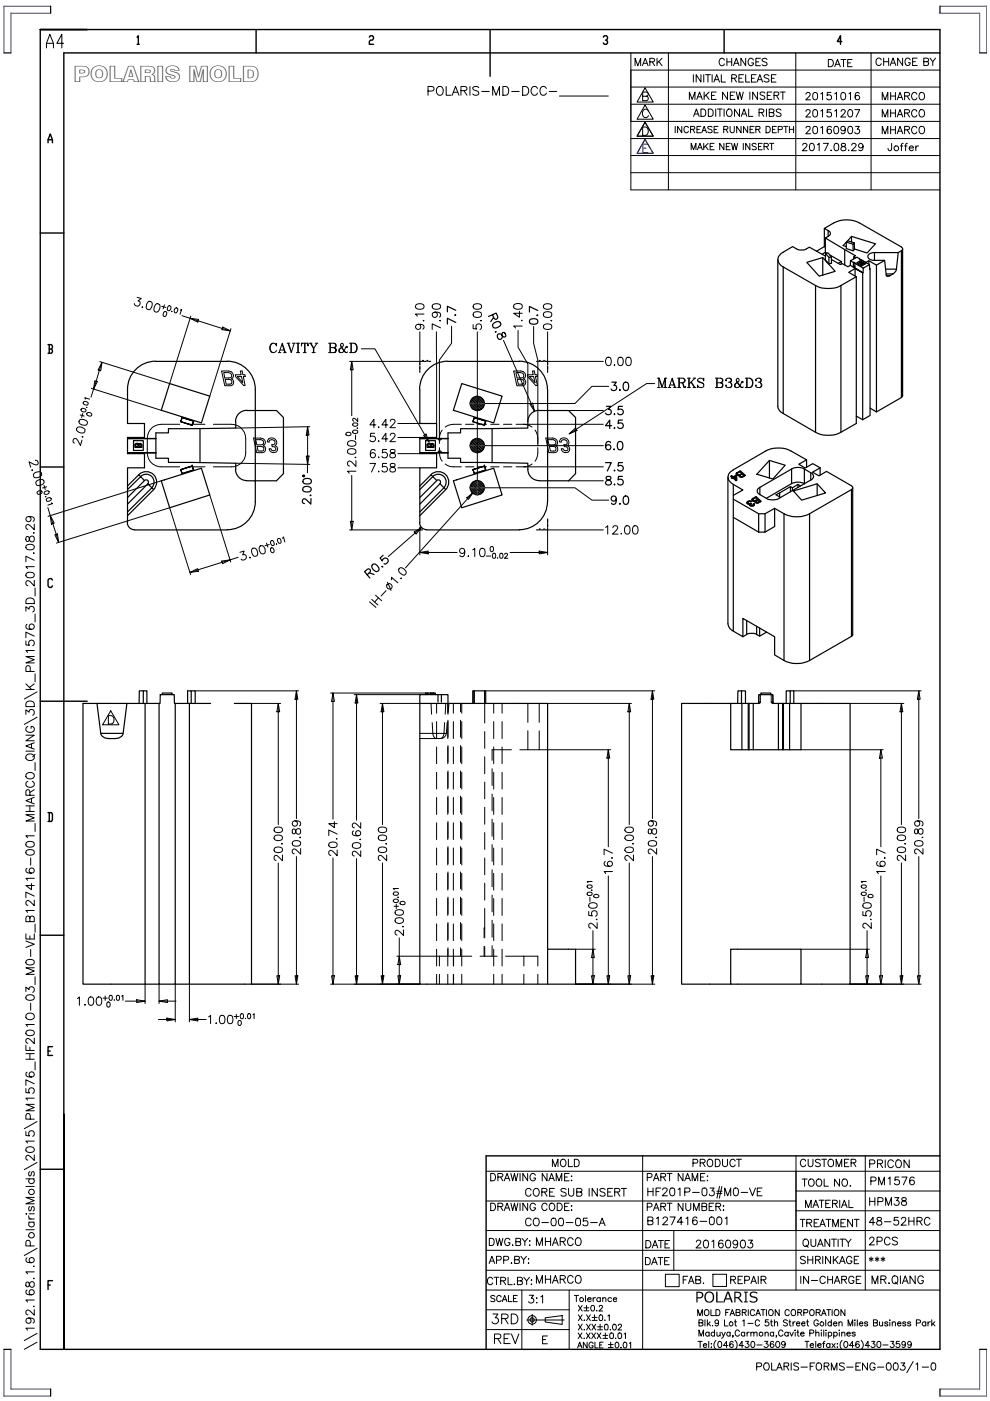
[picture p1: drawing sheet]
<svg xmlns="http://www.w3.org/2000/svg" width="210mm" height="297mm" viewBox="0 0 210 297" stroke-linecap="round" stroke-linejoin="round" font-family="sans-serif">
<defs><g id="words">
<text font-size="4.7" x="15.6" y="17.4">POLARIS MOLD</text>
</g></defs>
<!-- layer: 0 -->
<g fill="none" stroke="#000" stroke-width=".25">
<path d="M.8 11.2h1.5M10.7 1.3v1.5M199.3 1.3v1.5M207.7 11.2h1.5M164.9 55v31.1l.4 1 .8 .6M166.1 56.6v31.1l6.8 4M166.1 56.6l6.8 3.9M171.1 55.6l3.3-1 2.7 2.9-3.4 1zM174.4 54.6v3.7M174.8 48.4v3.9M175 50.5v3l-.7 .4M175 52.4l-.2-.1-1.7 1"/>
<path d="M175 53.5l.3 .2M175 53.8v1.3l.8 .9 .5-.2v-1.4l-.5 .2v1.4M175 54.3l-3.4-1.9a2.55 2.55 0 0 1-2.7 .3l-.9-.4a5.5 5.5 0 0 0-3 2.1 1.69 1.69 0 0 0 1.1 2.2M175.6 50.1l-.6 .4 6.4 3.7-.4 .3 .3 .2M175.6 48.9l-.8-.5a7.2 7.2 0 0 1 5.4-1.7l2 .5 8.9 5.2a.44 .44 0 0 1 .3 .4 .44 .44 0 0 1-.3 .4M175.6 48.9a.63 .63 0 0 1 .5 .6 .63 .63 0 0 1-.5 .6M175.6 48.9v1.2M175.9 54.1l2.5 1.4M176.3 54.4l-.8-.8-.5 .2 .8 .8M176.3 55l1.9 1.1 .3-.2 1.3 .7 .5-.3 .7 .4M178.4 55.5v.5M178.4 55.5l-.7 .3"/>
<path d="M179.1 52.9v3.3M180.3 55.3v1M180.5 50.1l5.1 1.6-1.8 1.9-2.6-.8M180.5 50.1l-.8 1M180.5 50.1v1.2M180.9 51.8l.2-.3-1.4-.4-.9 1 .6 .2M180.9 56.5l.1 .2M181 55.7h.3v.1M181 55.7l-.1 .8h.4M181 54.5v.4M181 56.7h.1M181.1 56.7l1.9 1.1-1.7-.9-1.4 .8 1.7 1"/>
<path d="M181.1 51.5l.1 1.4-.3 .3-1.5-.5v-1.3l1.5 .4v1.4M181.3 55.8v.9h-.2M181.3 55.8l1.7 1.1M181.3 56.9v1.6M181.6 58.7v31.1l-3.3 1.9M181.6 58.7l-3.3 1.8M181.7 55.7v.2l1 .5 .9-.5v-.2M181.7 55.7l1-.5 .9 .5-.9 .5zM182.3 54.9l-.6-.4-1.4 .8 .7 .4M182.3 55.5l.2-.1 .7 .4-.3 .1M182.3 54.9v.2h.3l1.7 1M182.3 55.5l.2 .3"/>
<path d="M182.3 55.7h.1M182.3 54.9v.1M182.3 55.5v.2M182.3 55.6l.2-.1 .2 .1-.2 .1zM182.4 55.7v.1M182.5 55.8l.4 .1M182.5 55.4v.1M182.5 55.8h.1M182.5 55.8l.2 .1M182.5 55.7l.1 .2M182.6 55.7h-.1M182.6 55.8l.2-.2 .2 .2h-.1"/>
<path d="M182.7 56.2v.2M182.7 55.6v.1M182.7 55.9v.1M182.8 55.9v.1M182.8 55.9h.1M182.9 55.8l-.2 .1M182.9 55.8v.1M182.9 57.9v31.1M183 56.9l1.3-.8 .2 .9v31.1l-1.6 .9M183 55.8h.1M183 56.9v.9M183 55.8v.1"/>
<path d="M184.2 55.3v.7M184.4 56.9l.1 .1M185.4 55.2h2.2l-1.8 1-1.6-.9-.6 .3M185.4 53.6a.96 .96 0 0 0-1 .1 .96 .96 0 0 0-.3 1l.5 .4 .8 .1M185.4 53.6v1.6M185.8 56.2v31.1l-1.3-.8M187.6 55.2l.3 3.1a.45 .45 0 0 0 .8 .2M187.8 57.1h2.3M187.9 58.1h1.4M187.9 58.5h.8M189.3 58.1l-.6 .4M190.1 57.1l-.2 .4-.6 .6"/>
<path d="M190.4 53.6l-.3 3.5M191.1 53.2l-.7 .4h-5M191.1 53.2v31.1l-5.3 3M191.4 52.8v31.2l-.3 .3M33 76.6a5.9 5.9 0 0 0-6 6v7.2h3.6v3h-3.6v3.4h3.6v3h-3.6v11.6M33 76.6h15.2M48.2 76.6a5.9 5.9 0 0 1 5.9 6v19.3h4.5l1.5-1.5v-11.9l-1.5-1.5h-6.2M89 78.4h.1M89 78.1h.1M89 77.4h.1M89 77.2h.1M89 77.6v.4"/>
<path d="M89 78.5v.5M89.4 76.6h-.4v.4M89.6 76.6h.1M89.8 76.6h.1M90 76.6h.3M90.5 76.6h.1M90.7 76.6h.1M90.9 76.6h.4M94.9 76.6a5.9 5.9 0 0 0-5.9 6v7.2h3.6v3h-3.6v3.4h3.6v3h-3.6v11.6M94.9 76.6h15.2M96.5 66.8h.1zM96.6 68.4l-1.7-.9v1.2"/>
<path d="M96.6 65.8l-1.7-.9v1.2M104.4 66.7l.5 .9 .3 .1 .3-.2v-.4l-.3-.7-1.6 .7M104.6 68.6a.89 .89 0 0 1 1.6 0 .96 .96 0 0 1-1.2 1 .54 .54 0 0 1-.5-.4 .54 .54 0 0 1 .1-.6zM104.7 67.3l-.7 .9M105.1 70.3v.1zM105.6 70.9a.73 .73 0 0 1 1 .4 .39 .39 0 0 0 .7-.1 .62 .62 0 0 0-.8-.7l-.1 .4a.65 .65 0 0 1 .1 .7 .65 .65 0 0 1-.7 .3 .74 .74 0 0 1-.2-1zM110.1 76.6a6 6 0 0 1 6 6v19.3h4.5l1.4-1.5v-11.9l-1.4-1.5h-6.3M112.3 67.8a1.14 1.14 0 0 1 1.7 .3v.1a1.02 1.02 0 0 1-1.7 0zM113.8 76.6h.4M113.9 66.8v.1zM114 65.8l-1.7-.8v1.2M114.4 76.6h.1"/>
<path d="M114.5 76.6h.1M114.8 76.6h.3M115.3 76.6h.1M115.5 76.6h.1M115.7 76.6h.4v.4M116.1 77.2h.1M116.1 77.4h.1M116.1 78.1h.1M116.1 78.4h.1M116.1 77.6v.4M116.1 78.5v.5M172.9 60.5a6 6 0 0 0 5.4 0"/>
<path d="M172.9 60.5v31.2M178.3 60.5v31.2M27 96h6zM27 93h6zM28.3 93.4h2.1v2.1h-2.1zM29.3 94.3v.1M29.3 94.3l-.4-.2-.1 .6h.5v-.3M29.4 94.2l-.3-.2-.5 .2M29.5 94.3v.4h.4v-.2M29.5 94l-.1 .2M29.5 94.1l.5 .1 .1 .7h-1.5v-.7M29.9 94.3v.1"/>
<path d="M29.9 94.3l-.2-.2-.2 .2M36 81.3l8.5 2.7-1.8 5.7-8.5-2.7zM38.3 89.4h.1M38.3 89.4l2.5 .8 .2-.9-.2 .9zM38.3 99.6l.3 .8zM38.6 88.5l2.4 .8zM38.6 88.5l-.3 .9zM40.8 98.8l.2 .9zM40.8 98.8h.1M40.8 98.8l-2.5 .8 2.5-.8M41 99.7l-2.4 .7M42.4 90.9v7.2"/>
<path d="M49.9 99.5a2.39 2.39 0 0 0 2.4 2.4M50 89.4v1.4l-14.3 .1v.9h-2.7v5.4h2.7v.8l14.3 .2v1.3M52.3 87a2.39 2.39 0 0 0-2.4 2.4M89 96h6zM89 93h6zM90.2 93.4h2.1v2.1h-2.1zM90.7 94.4v.3h.6v-.3M91.2 94l.1 .2M91.2 94.3v.1M91.2 94.3l-.4-.2-.1 .3M91.2 94h-.4l-.2 .2M91.4 94.3v.2"/>
<path d="M91.4 94.4v.3h.4v-.2M91.4 94l-.1 .2M91.5 94.1l.5 .1v.7h-1.5l.1-.7M91.7 94.2l.1 .1M91.7 94.2l-.3 .1M91.8 94.3v.1M92.9 92.9a.36 .36 0 0 0 .3 .4 .36 .36 0 0 0 .4-.4M92.9 95.9a.36 .36 0 0 1 .3-.3 .36 .36 0 0 1 .4 .3M97.9 81.3l8.6 2.7-1.8 5.7-8.6-2.7zM100.3 89.4l2.4 .8 .3-.9-.3 .9zM100.3 89.4h.1M100.3 99.6l.3 .8z"/>
<path d="M100.6 88.5l2.4 .8zM100.6 88.5l-.3 .9zM102.7 98.8l.3 .9zM102.7 98.8h.1M102.7 98.8l-2.4 .8 2.4-.8M103 99.7l-2.4 .7M104.3 90.9v7.2M111.9 89.4v1.4l-14.3 .1v.9h-2.6v5.4h2.6v.8l14.3 .2v1.3M111.9 99.5a2.39 2.39 0 0 0 2.4 2.4M114.3 87a2.39 2.39 0 0 0-2.4 2.4M128.4 98.1h1.2l-.8 1.8M128.6 86.1h.9l-.5 .7a.61 .61 0 0 1 .4 1 .61 .61 0 0 1-1-.2"/>
<path d="M129.4 93.9a.52 .52 0 0 0-.7-.2 .98 .98 0 0 0 .3 1.7 .57 .57 0 0 0 .5-.6 .57 .57 0 0 0-.6-.6 .57 .57 0 0 0-.5 .6M129.7 90.3h-1.3l.9-1.2v1.7M129.7 81h1l-.5 .7a.59 .59 0 0 1 .4 1 .59 .59 0 0 1-1-.2M130.1 95.3h.2zM130.2 99.8h.2zM130.2 90.8h.2zM130.3 87.8v.1zM131.1 93.7a.58 .58 0 0 1 .9 .2 .9 .9 0 0 1-.6 1.5 1.14 1.14 0 0 1-.3-1.7zM131.3 82.7h.2zM132 98.1h-.9l-.1 .7a.63 .63 0 0 1 1 0 .63 .63 0 0 1-.1 1 .63 .63 0 0 1-.9-.3M132 89.1h-.9l-.1 .7a.63 .63 0 0 1 1 0 .63 .63 0 0 1-.1 1 .63 .63 0 0 1-.9-.3M132 86.1h-.9l-.1 .8a.63 .63 0 0 1 1 0 .63 .63 0 0 1-.1 .9 .63 .63 0 0 1-.9-.2"/>
<path d="M132.4 81.1a.58 .58 0 0 1 .8 .3 .9 .9 0 0 1-.6 1.4 1.14 1.14 0 0 1-.2-1.7zM157 99.8v.3M163.1 97.6l3.4 1-2.6 3-3.4-1.1zM163.1 97.6v3.7M167.8 99.4a2.84 2.84 0 0 1 2.7 0M167.8 99.4l-6.7 3.9M167.8 99.4v3.1M170.5 99.4l1.4 .8M170.5 99.4v3.1M171 97.5v1.6M172.9 91.7a5.9 5.9 0 0 0 5.4 0M173.9 99.2l-1.6 .9 1.3 .8 1.6-1 5.3 3.1a.44 .44 0 0 1 .3 .4 .44 .44 0 0 1-.3 .4"/>
<path d="M173.9 99.2l-1.6-.9-1.6 .9-1.3-.8 1.6-.9-3.3-1.9a5.9 5.9 0 0 0-5.4 0l-6.8 4a1.63 1.63 0 0 0-1.1 1.6 1.63 1.63 0 0 0 1.1 1.5M173.9 99.2v1.6M181.6 88.2l1.3 .8M27 110.8a1.5 1.5 0 0 0 1.5 1.5M27 108.5l5.2-5.1 .4 .4-5.6 5.5M27 103.8l2.8-2.8 .8 .9-3.6 3.6M28.5 112.4h19.7M29.4 100.6a2.22 2.22 0 0 1 3.2 0 2.22 2.22 0 0 1 0 3.2M29.8 101a1.67 1.67 0 0 1 2.4 0 1.67 1.67 0 0 1 0 2.4M29.8 101l-.4-.3-2.4 2.3M30.7 101.9a.49 .49 0 0 1 .6 0 .49 .49 0 0 1 0 .7M32.2 103.4l-.8-.8-4.4 4.3"/>
<path d="M34.2 101.9l8.5-2.6 1.8 5.6-8.5 2.8zM38.6 100.4h.1M52.4 101.9h1.7v4.5a5.9 5.9 0 0 1-5.9 5.9M64.3 103.4a1.1 1.1 0 0 1 1.7 .3v.1a1.09 1.09 0 0 1-1.8 0zM64.3 101.7a1.1 1.1 0 0 1 1.7 .3v.2a1.09 1.09 0 0 1-1.8-.1zM65.9 104.9v.2zM65.9 105.7v1.2l-1.3-1.2-.3 .1-.2 .3 .1 .5 .3 .2M79.1 119.6a1.05 1.05 0 0 1 1.1 1.4l-.1 .1a1.05 1.05 0 0 1-1.2-1.3zM81.2 117.7l-.6 .6 .5 .7a.63 .63 0 0 1 .6-.7 .63 .63 0 0 1 .6 .8 .63 .63 0 0 1-.9 .4M89 110.8a1.5 1.5 0 0 0 1.5 1.5M89 111.8v.6h.6M90.5 112.4h19.6"/>
<path d="M91.4 100.6a2.22 2.22 0 0 1 3.1 0 2.22 2.22 0 0 1 0 3.2M91.7 101a1.67 1.67 0 0 1 2.4 0 1.67 1.67 0 0 1 0 2.4M91.8 101l-.4-.3-2.4 2.3M91.8 101l-2.8 2.8M91.8 101l.8 .9M92.6 101.9a.49 .49 0 0 1 .7 0 .49 .49 0 0 1 0 .7M92.6 101.9l-3.6 3.6M93.3 102.6l1.2 1.2M93.3 102.6l-4.3 4.3M94.1 103.4l-5.1 5.1M94.5 103.8l-5.5 5.5M96.1 101.9l8.6-2.6 1.8 5.6-8.6 2.8z"/>
<path d="M100.6 100.4h.1M113.8 112.4h.4M114.3 101.9h1.8v4.5a6 6 0 0 1-6 5.9M114.4 112.4h.1M114.5 112.4h.1M114.8 112.4h.3M115.3 112.4h.1M115.5 112.4h.1M116.1 110.6h.1M116.1 110.8h.1M116.1 111.5h.1M116.1 111.8h.1"/>
<path d="M116.1 111.9v.5h-.4M116.1 110v.4M116.1 111v.4M128.6 101.1a.36 .36 0 0 0 .2 .6l.3 .1a.53 .53 0 0 1 .5 .5 .53 .53 0 0 1-.4 .5 .65 .65 0 0 1-.8-.3v-.3l.3-.3 .6-.2a.36 .36 0 0 0 .1-.6zM130.3 102.7v.1zM130.7 105.7a.55 .55 0 0 1-.8 .5 .55 .55 0 0 1-.2-.8 .55 .55 0 0 1 .9 0 1.23 1.23 0 0 1-.4 1.5l-.5-.1v-.1M131.3 106.8h.2zM132 101h-.9l-.1 .8a.64 .64 0 0 1 1 0 .64 .64 0 0 1-.1 .9 .64 .64 0 0 1-.9-.2M132.4 105.2a.58 .58 0 0 1 .8 .3 .9 .9 0 0 1-.6 1.4 1.14 1.14 0 0 1-.2-1.7zM154.3 101.1l.1 31.5a1.85 1.85 0 0 0 1.1 1.2M155 101l.1-.2 .3 .3 .6-.3 .2 .1v1h-.1l-.7-.6-.2 .1-.1-.1 .2-.1zM155.1 100.8v.3"/>
<path d="M155.3 101.3v-.1v.2M155.4 101.1v.2M155.5 102.7l2 1.2-2 1.1v.8l5.4 3.1h1.3l2-1.1M155.5 109.7v24.1l2 1.2v-3.9l6.7 3.9v3.9l2 1.1M155.5 105.8v3.9l5.4 3.1M155.5 102.7v2.3M155.6 101.2l.4-.2v.6zM155.6 101.2v.3M155.6 101.3l-.1 .1M156 101.1h.1M156 100.8v.3M156 101.1l.2 .1"/>
<path d="M156 101.6v.3M156.1 100.4v.1M156.2 100.9v.3M156.2 101.2v.7M156.3 100.2l.7-.4 1.1 1-.6 .3-.5 .1-.3-.2v-.2l-.6-.2zM156.3 100.5l-.1 .1M156.3 100.2v.6M156.3 100.4l.6-.4 .4 .4-.6 .3h-.3zM156.3 100.5v.3M156.6 100.7v.1M156.7 100.8v.2M156.9 100.6v.5"/>
<path d="M156.9 100.9l-.2 .1M157 100.8l.4-.3 .4 .3a.61 .61 0 0 1-.8 .2zM157.2 101v.2M157.3 100.4v.1M157.3 101v.2M157.3 100.4l.1 .1M157.5 101v.1M157.8 100.8v.2M157.8 100.8v.1M158.4 106.7l.2-.1v.2M158.9 106.8v.1M158.9 106.2v.1"/>
<path d="M158.9 106.9v.3M159.1 107v.3M159.1 107.1h-.2M159.2 106.7v.3M159.5 105.8v.2M159.6 105.7l.7-.4 1.1 1-.6 .3-.4 .1-.4-.3 .1-.1-.5-.1-.1-.4zM159.6 105.7l-.1 .4M159.6 107.1v.2M159.7 106v.3M159.7 106.9l.2-.1 .1 .1a.52 .52 0 0 1-.5 .4 .52 .52 0 0 1-.6-.4l-.5-.2v-.3a.84 .84 0 0 1 1-.1l-.7 .1-.1 .2 .3 .2 .3-.1 .1 .1-.1 .3 .2 .1 .4-.2v.2M159.8 107.1h.1M159.8 105.8l.5-.3 .3 .4-.6 .3-.3-.2z"/>
<path d="M159.9 106.8v.3M160 106.2v.1M160.1 106.3v.2l.2-.1M160.3 106.1v.5M160.3 106.3l.5-.3 .3 .3a.61 .61 0 0 1-.8 .1zM160.3 105.3v.2M160.5 106.5v.2M160.6 105.9v.1M160.6 106.5v.2M160.6 105.9l.1 .1M160.8 106.4v.2M160.9 108.9v3.9"/>
<path d="M161.1 103.3a.8 .8 0 0 0-.5 .8 .8 .8 0 0 0 .5 .8M161.1 103.3v1.6M161.1 106.3v.2M161.1 106.3l.1 .1M162.2 108.9v3.9h-1.3M164.2 107.8l2 1.1M164.2 107.8v3.8l-2 1.2M165.3 104.5v.8M166.2 108.9a6 6 0 0 0 5.4 0M166.2 108.9v31.1M167.6 103.2v1.1M167.8 102.5a3.2 3.2 0 0 1 2.7 0"/>
<path d="M167.8 102.5l-5.3 3.2M168 103.4v.7M168.2 104.1l5.1-1.5 1.7 1.9-5 1.5zM169.2 102.7v.7M169.7 103l-.5-.3-1.2 .7-.4-.2-3.1 1.7 1 .6M170.5 102.5l.1 .1M171.6 108.9v31.1M171.9 100.2a.78 .78 0 0 1 .6 .8 .78 .78 0 0 1-.6 .8M171.9 101.8l-6.7 3.9a2.79 2.79 0 0 1-2.7 0l-1.4-.8M171.9 100.2v1.6M173.3 102.6v2.4M180.5 103.8v31.1l-8.9 5.1"/>
<path d="M180.5 103.8l-8.9 5.1M180.8 103.4v31.2l-.3 .3M77.8 121.9l.8-.8-.1-.3-.3-.2-.9 .6 1.1 1.4M78.3 121.5l1 .3M81 120.1l.1 .1zM158.3 131.6v2.9l-.8 .5M158.3 134.5a2.3 2.3 0 0 1 2.1 0M160.4 132.8v1.7l.7 .4M161.1 133.1v1.8l1.4-.9M20.6 149.1l.8 6.4a1.65 1.65 0 0 0 1.7 1.1h1.3a1.65 1.65 0 0 0 1.7-1.1l.8-6.4M21.4 155.5h4.7M30.4 149.1v-2.6h.7v2.6"/>
<path d="M30.4 146.5h-.9v2.6M30.8 149.1h2.9M34 147.3h2.9l.1 1.8h.2v59.6h-3.5v-59.6h.2zM34.4 147.3v-.4h2.1v.4M37.2 149.1h3v59.6M39.8 149.1v-2.6h.7v2.6M40.2 149.1h4.4M40.5 146.5h.9v2.6M49.7 149.1h3.6v59.6h-16.1M89 149.1h27.1v59.6M89 149.1v59.6h33v-7.4h-5.9M89 149.1v-1.8h6v1.8"/>
<path d="M90.2 147.3v-.4h2.1v.4M92.9 147.3v1.5M93.6 147.3v1.5M100.3 149.1v-2.6h.3v2.6M100.6 146.5h2.4v2.6M154.9 149.1h2.4v9.9M157.2 149.1v-2.6h.9v2.6M157.2 146.5h-.8v2.6M157.3 149.1h1.4M158.7 149.1h.1v9.9M158.7 149.1v9.9M158.8 149.1h.9v9.9"/>
<path d="M159.7 149.1h1.2v-1.8h3v1.8h1.1M161.3 147.3v-.4h2.1v.4M165 149.1h.9M165 149.1v9.9M166.1 149.1h-.2v9.9M166.1 149.1h1.3M166.1 149.1v9.9M166.2 140a6 6 0 0 0 5.4 0M166.7 149.1v-2.6h.8v2.6M167.5 146.5h.8v2.6M169.8 149.1h-2.4v9.9M30.8 208.7v-59.6h-13.2v59.6h16.1"/>
<path d="M154.9 201.3h14.9v7.4h-14.9zM154.9 208.7h-10.4v-59.6h10.4v9.9h14.9v-9.9h10.4v59.6h-10.4M.8 286.1h1.5M10.7 294.5v1.5M199.3 294.5v1.5M207.7 286.1h1.5"/>
<circle cx="64.4" cy="100.9" r=".19"/>
</g>
<!-- layer: HIDDEN -->
<g fill="none" stroke="#000" stroke-width=".21">
<path d="M47 78.7h1.5a.91 .91 0 0 1 .9 .6 .91 .91 0 0 1-.3 1 .78 .78 0 0 1 .4 1 .78 .78 0 0 1-1 .5h-.8zM47.4 79h1a.65 .65 0 0 1 .6 .3 .65 .65 0 0 1 0 .7l-1.3 .1zM49.9 79.5h1.2l-.1-.8h.3l.2 .8h.4l.1 .3h-.4l.4 1.9h-.3l-1.7-1.8zM50.3 79.8h.9l.3 1.3zM108.9 78.7l2 .1 .4 .4 .1 .4-.1 .5-.3 .2 .4 .3a.78 .78 0 0 1 0 .9 .78 .78 0 0 1-.9 .3h-.9zM109.4 79h.9a.64 .64 0 0 1 .7 .3 .64 .64 0 0 1-.1 .7l-1.3 .1zM111.8 79.5h1.3l-.2-.8h.4l.1 .8h.5v.3h-.4l.4 1.9h-.3l-1.7-1.8zM112.3 79.8h.8l.3 1.3zM38.1 90h-3.9a2.92 2.92 0 0 0-3 2.9v3.1a2.92 2.92 0 0 0 3 3h3.9M39.9 99h3.6M39.9 90h3.6M45.2 90h3.9a2.98 2.98 0 0 1 3 2.9v3.1a3 3 0 0 1-3 3h-3.9"/>
<path d="M47.7 80.4h.8a.59 .59 0 0 1 .6 .8 1.14 1.14 0 0 1-1.2 .2zM53.7 92.9l2.1 .1 .4 .3 .1 .5-.1 .4-.4 .3 .4 .3a.78 .78 0 0 1 0 .9 .78 .78 0 0 1-.8 .3h-1zM54.2 93.2h1a.62 .62 0 0 1 .6 .3 .62 .62 0 0 1 0 .7l-1.3 .1zM54.5 94.7l1.3 .1 .2 .3-.1 .4-.3 .1h-.9zM57 93a.99 .99 0 0 1 1.3 .1 .99 .99 0 0 1 0 1.4l.4 .3a.88 .88 0 0 1-.6 1.2 .88 .88 0 0 1-1-.8l.3-.1 .2 .4 .4 .1 .4-.1 .1-.4a.64 .64 0 0 0-.8-.4l-.1-.4a.56 .56 0 0 0 .8-.6 .56 .56 0 0 0-.8-.5l-.4 .1-.1 .4h-.4zM93.2 94.9a3.9 3.9 0 0 0 .6 2.9M93.8 91.2a3.9 3.9 0 0 0-.6 2.8M94.4 98.4l1.1 .5 2.3 .1M97.8 90a4.5 4.5 0 0 0-3.4 .6M98.7 99h1.8M98.7 90h1.8M101.4 99h1.8"/>
<path d="M101.4 90h1.8M104 99h1.8M104 90h1.8M106.8 99h1.7M106.8 90h1.7M109.4 90a4.5 4.5 0 0 1 3.4 .6M109.7 80.4h.8a.58 .58 0 0 1 .6 .8l-.3 .2h-.9zM112.8 98.4a4 4 0 0 1-3.4 .6M113.4 91.2a3.9 3.9 0 0 1 .6 2.8M114 94.9a3.9 3.9 0 0 1-.6 2.9M115.7 92.9h1.5a.95 .95 0 0 1 .9 1.3l-.3 .3a.84 .84 0 0 1 .2 1.3l-1.6 .2zM116.1 93.2h1a.62 .62 0 0 1 .6 .3 .62 .62 0 0 1 0 .7l-1.3 .1z"/>
<path d="M116.5 94.7l1.3 .1v.7l-.3 .1h-.8zM118.9 93a1 1 0 0 1 1.4 .1 1 1 0 0 1 0 1.4 .84 .84 0 0 1 .1 1.4 .84 .84 0 0 1-1.3-.4l-.1-.3 .4-.1 .2 .4 .4 .1 .4-.3-.2-.5-.5-.1-.1-.4a.53 .53 0 0 0 .7-.4 .53 .53 0 0 0-.5-.6h-.6l-.2 .4h-.4zM90.7 146.9v.3M91.2 146.9v.3M91.3 146.9v.3M91.4 149.1l.1 2.3M91.4 146.9v.3M91.5 146.9v.3M91.6 153.2l.2 2.3a1.04 1.04 0 0 0 .8 1.1M91.8 146.9v.3M91.8 146.9v.3v-.3M92 146.9v.3h-1.5v-.3v.3"/>
<path d="M92.6 149.1v2.1M92.6 153v3.6M92.6 158.4v3.5M94.3 153.2l-.2 2.3h-5.1M94.5 149.1l-.1 2.3M94.6 155.5a1.24 1.24 0 0 1-1.1 1.1M94.8 153.2l-.2 2.3h-.5a1.04 1.04 0 0 1-.8 1.1h-4.3M94.9 149.1v2.1M94.9 153v3.6M94.9 158.4v3.5M95 149.1v1.8M95 152.7v3.6"/>
<path d="M95 158.1v3.5M95.2 149.1l-.2 2.3M96.1 149.1v2.1M96.1 153v3.6M96.1 158.4v3.5M97.6 149.1v1.8M97.6 152.7v3.6M97.6 158.1v3.5M97.9 149.1v2.1M97.9 153v3.6M97.9 158.4v3.5M100.3 146.5v2.6"/>
<path d="M102.7 146.5v2.6M102.8 149.1v4.2M102.8 155.1v3.6M104.7 149.1v2.1M104.7 153v3.6M104.7 158.4v3.5M106.5 149.1v2.1M106.5 153v3.6M106.5 158.4v3.5M108.4 159h-4.1v2.2M111.9 149.1v4.1M111.9 154.9v4.1"/>
<path d="M114.3 154.9v4.1h-4.1M114.3 159h1.8M114.3 149.1v4.1M160.9 148.8v.3h.2M160.9 147.4v.1M160.9 147.7v.2M160.9 148v.2M160.9 148.3v.2M160.9 148.7v.1M160.9 148.8h.1M161.1 148.8h.1M161.2 147.3v.2"/>
<path d="M161.2 147.6v.2M161.2 148v.2M161.2 148.3v.2M161.2 148.6v.2M161.2 148.8v.2M163.5 148.8h.1M163.5 147.3v.2M163.5 147.6v.2M163.5 148v.2M163.5 148.3v.2M163.5 148.6v.2M163.5 148.8l.1 .2"/>
<path d="M163.6 149.1h.2M163.8 149.1h.1M163.9 148.7l-.2 .1M163.9 147.4v.1M163.9 147.7v.2M163.9 148v.2M163.9 148.3v.2M163.9 148.8v.3M92.6 163.7v3.6M92.6 169.1v3.6M92.6 174.5v3.5M92.6 179.8v3.6"/>
<path d="M94.9 163.7v3.6M94.9 169.1v3.6M94.9 174.5v3.5M94.9 179.8v3.6M95 163.4v3.6M95 168.8v3.5M95 174.2v3.5M95 179.5v3.6M96.1 163.7v3.6M96.1 169.1v3.6M96.1 174.5v3.5M96.1 179.8v3.6"/>
<path d="M97.6 163.4v3.6M97.6 168.8v3.5M97.6 174.2v3.5M97.6 179.5v3.6M97.9 163.7v3.6M97.9 169.1v3.6M97.9 174.5v3.5M97.9 179.8v3.6M102.8 160.4v3.6M102.8 165.8v3.6M102.8 171.2v3.6M102.8 176.5v3.6"/>
<path d="M104.3 163v3.5M104.3 168.4v3.5M104.3 173.7v3.6M104.3 179.1v3.5M104.7 163.7v3.6M104.7 169.1v3.6M104.7 174.5v3.5M104.7 179.8v3.6M106.5 163.7v3.6M106.5 169.1v3.6M106.5 174.5v3.5M106.5 179.8v3.6"/>
<path d="M92.6 185.2v3.5M92.6 190.5v3.6M92.6 195.9v3.5M94.9 185.2v3.5M94.9 190.5v3.6M94.9 195.9v3.5M95 184.9v3.5M95 190.2v3.6M95 195.6v3.5M96.1 185.2v3.5M96.1 190.5v3.6M96.1 195.9v3.5"/>
<path d="M97.6 184.9v3.5M97.6 190.2v3.6M97.6 195.6v3.5M97.9 185.2v3.5M97.9 190.5v3.6M97.9 195.9v3.5M102.8 181.9v3.6M102.8 187.2v3.6M102.8 192.6v6.2M102.8 196.8h-.2v2M104.3 184.4v3.6M104.3 189.8v3.5"/>
<path d="M104.3 195.1v3.6M104.7 185.2v3.5M104.7 190.5v3.6M104.7 195.9v3.5M106.5 185.2v3.5M106.5 190.5v3.6M106.5 195.9v3.5M92.6 201.3v3.5M92.6 206.6v2.1M93.2 206.6v2.1M94.9 201.3v3.5M94.9 206.6v2.1"/>
<path d="M95 201v1.7M96.1 201.3v3.5M96.1 206.6v2.1M96.2 202.7v2.1M96.2 206.6v2.1M97.6 201v1.7M97.9 201.3v3.5M97.9 206.6v2.1M100 202.7h-6.8v2.1M101.8 202.7h3.6M102.6 200.7v2M102.8 200.7v2"/>
<path d="M104.3 200.5v2.2M104.7 201.3v3.5M104.7 206.6v2.1M106.5 201.3v3.5M106.5 206.6v2.1M107.2 202.7h6.8v2.1M111.1 202.7v2.1M111.1 206.6v2.1M114 206.6v2.1"/>
</g>
<!-- layer: DIM -->
<g fill="none" stroke="#000" stroke-width=".21">
<path d="M90.7 19.3h.9a.49 .49 0 0 0 .4-.5 .49 .49 0 0 0-.4-.5h-.9v1.9M92.7 18.6a.76 .76 0 0 1 1-.1 .76 .76 0 0 1 .3 1 .72 .72 0 0 1-.8 .7 .72 .72 0 0 1-.7-.7zM94.6 18.3v1.9h1.1M96.1 19.6h.9M97.7 19.2h.8l.4-.1a.41 .41 0 0 0-.1-.7l-1.1-.1v1.9M98.4 19.2l.6 1M99.6 18.3v1.9M101.5 18.6a.74 .74 0 0 0-1.3 .2l.2 .3 .9 .3 .2 .5a.88 .88 0 0 1-1.3 0M102.1 19.4h1.6M106.6 18.3a1.01 1.01 0 0 1 1.2 .5 1.01 1.01 0 0 1-.3 1.3l-.9 .1zM108.5 19.4h1.6M110.8 18.3h.6a.99 .99 0 0 1 .7 1 .99 .99 0 0 1-.7 .9h-.6z"/>
<path d="M113.9 18.8a.64 .64 0 0 0-.9-.4 .98 .98 0 0 0-.4 1.1 .98 .98 0 0 0 .9 .7l.4-.5M115.9 18.8a.77 .77 0 0 0-1.1-.4 .77 .77 0 0 0-.3 1.1 .69 .69 0 0 0 .6 .7 .69 .69 0 0 0 .8-.5M116.4 19.4h1.7M149.3 19.5v1.6M150.4 19.5l-1.1 1M151.8 19.5h-.9v1.6h.9M154.2 19.5v1.6l-1-1.6v1.6M155.8 19.5h-1v1.6h1M156.1 19.5l.4 1.6 .3-1.6 .4 1.6 .4-1.6M159 19.5v1.6M160.6 19.5v1.6l-1-1.6v1.6M162.2 19.7l-.4-.2-.5 .1-.2 .1 .2 .4 .7 .3 .2 .4a.62 .62 0 0 1-1.1 0"/>
<path d="M163.6 19.5h-.9v1.6h.9M165.4 19.5h1.1M166 19.5v1.6M170.9 20l.3-.4 .5 .2v.4l-.9 1h1.1M172.5 19.7a.51 .51 0 0 1 .8 .2v1a.51 .51 0 0 1-.5 .3 .51 .51 0 0 1-.4-.3v-1zM174 19.9l.4-.3v1.6M176.2 19.6h-.8v.7a.54 .54 0 0 1 .8 0 .54 .54 0 0 1-.1 .8 .54 .54 0 0 1-.8-.2M177 19.9l.4-.3v1.6M178.5 19.7a.51 .51 0 0 1 .7 .2 .73 .73 0 0 1 .1 .9 .73 .73 0 0 1-.8 .3l-.2-.6zM180 19.9l.3-.3v1.6M182.2 19.8l-.1-.1a.48 .48 0 0 0-.7 .2 .88 .88 0 0 0 .4 1.3 .48 .48 0 0 0 .5-.5 .48 .48 0 0 0-.5-.5 .48 .48 0 0 0-.5 .5M188.8 19.6v1.6"/>
<path d="M189.9 19.6v1.6M194.4 20a.56 .56 0 0 0-.7-.4 .56 .56 0 0 0-.4 .6v.4a.56 .56 0 0 0 .4 .6 .56 .56 0 0 0 .7-.4M195 19.8a.59 .59 0 0 1 .6-.2 .59 .59 0 0 1 .4 .6v.4a.59 .59 0 0 1-.6 .6 .59 .59 0 0 1-.6-.6zM95.9 20.2l.7-1.9 .7 1.9M104.5 20.2v-1.9l.7 1.9 .7-1.9v1.9M118.6 20.4h10.4M136.3 20.4l1-.1 .1-.3v-.3l-.4-.2h-.7v1.8h.7a.47 .47 0 0 0 .5-.4 .47 .47 0 0 0-.5-.5M136.3 26.9h.5a.95 .95 0 0 1 .7 .9 .95 .95 0 0 1-.7 .9h-.5zM137.5 23.6a.65 .65 0 0 0-.8-.4 .65 .65 0 0 0-.5 .6v.5a.65 .65 0 0 0 .5 .6 .65 .65 0 0 0 .8-.4M143.2 26.8v1.4M144.6 26.8v1.4l-.9-1.4v1.4M146 27.1a.53 .53 0 0 0-.8-.2 .53 .53 0 0 0-.2 .7 .48 .48 0 0 0 .4 .5 .48 .48 0 0 0 .6-.3"/>
<path d="M146.2 21.1v-1.6l.6 1.6 .5-1.6v1.6M146.4 27.4l.9-.1v-.4l-.9-.1v1.4M146.5 31.8v-1.4l.6 1.4 .5-1.4v1.4M146.9 27.4l.4 .8M147.1 24.7l.5-1.6 .6 1.6M147.3 24.2h.7M147.7 21.1l.6-1.6 .6 1.6M147.8 27.4h.5M147.9 31.8l.5-1.4 .5 1.4M147.9 20.5h.8M148.1 31.3h.6M148.6 26.8h-.8v1.4h.8"/>
<path d="M148.6 23.1h.5a.84 .84 0 0 1 .6 .8 .84 .84 0 0 1-.6 .8h-.5zM148.8 28.2l.5-1.4 .5 1.4M149 27.7h.6M149.2 30.4v1.4M149.5 31l.6 .8M149.7 20.2l.7 .9M150.1 30.4l-.9 .9M150.2 23.1h.5a.84 .84 0 0 1 .5 .8 .84 .84 0 0 1-.5 .8h-.5zM150.6 31.1h.5M150.9 20.2h.6M151 27l-.3-.2-.6 .2 .1 .3 .7 .3 .1 .3-.3 .3-.6-.3M151.4 30.4h-.8v1.4h.8"/>
<path d="M151.4 27.4h.5M151.8 23.1v1.6M152.1 23.1h1M152.3 26.8h-.9v1.4h.9M152.6 23.1v1.6M153.4 27.4l.9-.1v-.4l-.9-.1v1.4M153.5 30.4v1.4l-.9-1.4v1.4M153.5 23.1v1.6M153.9 27.4l.4 .8M154 31.1h.5M154.3 23.2a.76 .76 0 0 1 .9 .3 .76 .76 0 0 1-.1 1l-.2 .1a.79 .79 0 0 1-.9-.4 .79 .79 0 0 1 .3-1zM154.8 26.8v1l.4 .4 .4-.3 .1-1.1"/>
<path d="M154.8 30.4h-.8v1.4h.8M154.8 20.2h.6M155.1 30.4l.3 1.4 .3-1.4 .4 1.4 .3-1.4M156.8 23.1v1.6l-1.1-1.6v1.6M157.1 26.8v1.4l-.9-1.4v1.4M157.2 24.7l.6-1.6 .6 1.6M157.4 24.2h.7M157.6 30.4v1.4M158.5 26.8v1.4l-.9-1.4v1.4M158.7 23.1v1.6h.9M159 30.4v1.4l-.9-1.4v1.4M159 27.4h.5"/>
<path d="M159.9 26.8h-.9v1.4h.9M160.3 27.4l.8-.1v-.4l-.8-.1v1.4M160.3 30.6l-.1-.1a.47 .47 0 0 0-.7 .2l.8 .7-.1 .3-.4 .1-.3-.2M160.7 27.4l.4 .8M160.8 31.1h.5M160.9 23.9l.9-.1 .2-.4-.4-.3h-.7v1.6M161.4 23.9l.6 .8M161.6 30.4h-.8v1.4h.8M162 31.1l.8-.1 .1-.3-.3-.3h-.6v1.4M162.4 26.8h.5a.74 .74 0 0 1 .4 .7 .74 .74 0 0 1-.4 .7h-.5zM162.5 31.1l.4 .7M162.5 23.1v1.6"/>
<path d="M162.7 20.2h.6M163.1 23.9l.9-.1 .1-.2-.1-.4-.9-.1v1.6l.9-.1 .1-.4-.4-.3M163.2 30.4h.9M163.6 30.4v1.4M163.8 27.4h.5M164.1 20.2l1-.1v-.5l-1-.1v1.6M164.6 26.8h-.8v1.4h.8M164.6 20.2l.5 .9M165 27.5l.8-.1 .1-.2-.1-.4h-.8v1.4M165.6 23.4a.55 .55 0 0 0-.6-.3 .55 .55 0 0 0-.4 .4v.2l1 .4v.2l-.1 .3-.6 .1-.3-.2M166.1 26.8h.9M166.6 26.8v1.4"/>
<path d="M167.4 27.4h.9M167.4 26.8v1.4M168.3 26.8v1.4M170.2 30.8l.3-.4h.3l.3 .3-.3 .5-.7 .8h1M170.9 23.6l.3-.4 .5 .2v.4l-.9 1h1.1M170.9 27.1l.2-.3h.4l.2 .1 .1 .3-1 1.2h1.1M171.8 30.5a.51 .51 0 0 1 .8 .2 .73 .73 0 0 1 0 .9 .73 .73 0 0 1-.8 .3l-.2-.6zM172.5 23.3a.51 .51 0 0 1 .8 .2v1a.51 .51 0 0 1-.5 .3 .51 .51 0 0 1-.4-.3v-1zM172.5 26.8a.58 .58 0 0 1 .8 .3v.3a.68 .68 0 0 1-.6 1 1.07 1.07 0 0 1-.2-1.6zM173.3 30.7l.4-.3v1.6M174 23.5l.4-.3v1.6M174 27.1l.4-.3v1.6"/>
<path d="M174.6 30.4h1l-.7 1.6M176.1 31.9h.2zM176.2 23.2h-.8v.7a.54 .54 0 0 1 .8 0 .54 .54 0 0 1-.1 .8 .54 .54 0 0 1-.8-.2M176.3 27l-.1-.2a.58 .58 0 0 0-.8 .3v1a.47 .47 0 0 0 .8 .1 .47 .47 0 0 0-.1-.7 .47 .47 0 0 0-.7 .3M177 23.5l.4-.3v1.6M177 26.8a.58 .58 0 0 1 .7 .3 .74 .74 0 0 1 .1 .9 .74 .74 0 0 1-.8 .3l-.2-.6zM177 30.5a.51 .51 0 0 1 .8 .2v1a.48 .48 0 0 1-.5 .3 .48 .48 0 0 1-.4-.3l-.1-.6zM178.3 23.6l.3-.4h.3l.3 .3-.2 .5-.7 .8h1M178.5 30.5v.4l.4 .2a.45 .45 0 0 1 .5 .4 .45 .45 0 0 1-.4 .5l-.5-.1-.2-.2a.75 .75 0 0 1 .9-.8l.1-.3a.54 .54 0 0 0-.8-.1zM179.2 27.3a.49 .49 0 0 1-.6 .4 .49 .49 0 0 1-.2-.7 .49 .49 0 0 1 .7 0l.1 .3a.8 .8 0 0 1-.6 1.1l-.3-.3M179.9 31.9h.1zM180 23.3a.48 .48 0 0 1 .7 .2l.1 .4a.68 .68 0 0 1-.6 .9 .95 .95 0 0 1-.2-1.5z"/>
<path d="M180 26.8h.3a.81 .81 0 0 1 .4 1.2l-.1 .3a.79 .79 0 0 1-.9-.5 .79 .79 0 0 1 .3-1zM180.6 30.8l.3-.4 .5 .2 .1 .3-1 1.1h1.1M181.2 23.2h1.1l-.8 1.6M181.4 26.8h.8l-.4 .6a.52 .52 0 0 1 .3 .8 .52 .52 0 0 1-.9-.2M183 30.9a.49 .49 0 0 1-.7 .5 .49 .49 0 0 1-.2-.8 .49 .49 0 0 1 .8 0 .75 .75 0 0 1 .1 1 .75 .75 0 0 1-.9 .3v-.1M187.1 21.2v-1.6l.5 1.6 .6-1.6v1.6M187.1 24.8v-1.6l.5 1.6 .6-1.6v1.6M187.1 28.4v-1.6l.5 1.6 .6-1.6v1.6M188.8 20.4h1.1M188.8 23.2v1.6M188.8 26.8v1.6M188.8 24h1.1"/>
<path d="M188.8 27.5h1.1M189 30.4v1.4l-.4 .2-.2-.2-.1-.3M189.9 23.2v1.6M189.9 26.8v1.6M190.2 21.2l.6-1.6 .6 1.6M190.2 24.8l.6-1.6 .6 1.6M190.2 28.4l.6-1.6 .6 1.6M190.4 20.7h.8M190.4 24.3h.8M190.4 27.8h.8M190.9 30.9h.5M191.5 30.4l-.3 .1-.1 .2v1.3"/>
<path d="M191.8 20.4l.9-.1 .2-.4-.4-.3h-.7v1.6M191.8 24l.9-.1 .2-.2-.1-.3-1-.2v1.6M191.8 27.5l1-.1v-.5l-1-.1v1.6M191.8 30.9h.5M192.3 20.4l.6 .8M192.3 24l.6 .8M192.3 27.5l.6 .9M192.4 30.4l-.3 .1-.1 .2v1.3M192.8 31.4h.9a.5 .5 0 0 0-.6-.4 .5 .5 0 0 0-.4 .5 .5 .5 0 0 0 .5 .5l.5-.2M194.2 30.9v1.1M194.4 23.6a.56 .56 0 0 0-.7-.4 .56 .56 0 0 0-.4 .6v.4a.56 .56 0 0 0 .4 .6 .56 .56 0 0 0 .7-.4M194.4 27.1a.63 .63 0 0 0-.9-.2 .63 .63 0 0 0-.2 .8 .57 .57 0 0 0 .4 .7 .57 .57 0 0 0 .7-.4"/>
<path d="M194.8 30.9a.45 .45 0 0 0-.6 .5M195 23.5a.59 .59 0 0 1 .6-.2 .59 .59 0 0 1 .4 .5v.4a.59 .59 0 0 1-.6 .6 .59 .59 0 0 1-.6-.6zM195.1 26.8a.79 .79 0 0 1 1 .6 .79 .79 0 0 1-.5 1 .84 .84 0 0 1-.8-.7 .84 .84 0 0 1 .3-.9zM21.1 78.5l-.7 2.3M29.1 63l.9 .3-.7 .5a.59 .59 0 0 1 .1 1 .59 .59 0 0 1-.9-.5M30.1 65.2l.1-.1 .1 .1zM31.3 64.1a.57 .57 0 0 1 .9 0 1.45 1.45 0 0 1-.5 1.6 .61 .61 0 0 1-.7-.5zM33.2 64.4a.71 .71 0 0 1 .7 .5 .94 .94 0 0 1-1 1.2 1.2 1.2 0 0 1 .3-1.7zM34.3 64.9l.9 .3M34.8 66.2l.1-.2a.5 .5 0 0 1 .4 .7 .5 .5 0 0 1-.7 .3zM34.9 64.6l-.3 .9M35.7 64.9l.1-.1a.5 .5 0 0 1 .4 .7 .5 .5 0 0 1-.7 .2z"/>
<path d="M36.4 66h.1M37.1 65.4l.2-.1a.53 .53 0 0 1 .5 .5 .53 .53 0 0 1-.6 .5l-.3-.3zM38.2 65.7l.3-.1-.3 1M38.6 66.9l1.7 .6M40.5 67l-4.5 14.3-14.8-4.6M42 68l5.1 1.6M49 69.7l-4.5 14.3M57.9 72.8a1.15 1.15 0 0 0 0 2M58.5 73.1l.1 .3v-.6l-.1 .3a.75 .75 0 0 0-.8-.3 .75 .75 0 0 0-.5 .7v.5a.75 .75 0 0 0 .6 .7 .75 .75 0 0 0 .8-.4M59 74.8h.5M59.2 74.8l.6-2 .7 2M59.4 74.2h.8"/>
<path d="M59.8 73.1l.6 1.7M60.1 74.8h.6M60.9 72.8h.6M61.1 72.8l.7 2 .6-2M61.2 72.8l.6 1.7M62 72.8h.6M62.9 74.8h.6M62.9 72.8h.6M63.1 72.8v2M63.2 72.8v2M64 72.8l-.1 .6v-.6h1.4v.6l-.1-.6M64.3 74.8h.6"/>
<path d="M64.6 72.8v2M64.7 72.8v2M65.6 72.8h.6M65.8 72.8l.6 1v1M65.9 72.8l.6 1v1M66.2 74.8h.6M66.8 72.8h.6M67.2 72.8l-.7 1M69.7 72.8l1.4 .1 .2 .5-.5 .3M69.7 74.8l1.4-.1 .2-.6-.5-.4 .3 .2a.55 .55 0 0 1-.3 .9M70 72.8v2M70.8 72.8l.3 .2a.45 .45 0 0 1-.3 .7h-.8"/>
<path d="M72.2 73.8a.55 .55 0 0 0 0 1M72.2 73.2l.9 1.3 .3 .3M73.6 73.5l-.2 .1 .2 .1v-.3l-.3 .1-.2 .7a.62 .62 0 0 1-.7 .6 .62 .62 0 0 1-.6-.6l.7-.6a.51 .51 0 0 0 .2-.7h-.4a1.65 1.65 0 0 0 1.1 1.9l.2-.2M74.1 72.8h.9a1.06 1.06 0 0 1 .7 1 1.06 1.06 0 0 1-.7 1h-.9M74.4 72.8v2M74.5 72.8v2M74.6 78.4v9.7M75 72.8a1.11 1.11 0 0 1 .7 1 1.11 1.11 0 0 1-.7 1M88.2 64.6a1.14 1.14 0 0 1 1.7 .3v.2a1 1 0 0 1-1 .5 1 1 0 0 1-.8-.7zM88.7 68.7a.55 .55 0 0 1 .5 .8 .55 .55 0 0 1-.9 .2 .55 .55 0 0 1 .1-.9 1.23 1.23 0 0 1 1.5 .5l-.1 .4-.2 .1M89 70.4v6.2h-14.9M89.8 67.9v.2z"/>
<path d="M89.9 66.6h-1.8l.4 .5M91.7 64.6a1.14 1.14 0 0 1 1.7 .3v.2a1.02 1.02 0 0 1-1.8 0zM92.2 66.2a.57 .57 0 0 1 .5 .8 .57 .57 0 0 1-.9 .2 .57 .57 0 0 1 .1-.9 1.23 1.23 0 0 1 1.5 .4l-.1 .4-.1 .1M92.5 70.4l.1 19.4M93.3 67.9v.2zM93.4 69.5l-1.8-.8v1.2M100.3 68.8v.9l.8 .1a.63 .63 0 0 1 0-1 .63 .63 0 0 1 .9 .1 .63 .63 0 0 1-.2 1M100.4 66.3a1.14 1.14 0 0 1 1.7 .3v.2a.94 .94 0 0 1-1.4 .4 .63 .63 0 0 1-.3-.9zM100.4 64.6a1.14 1.14 0 0 1 1.7 .3v.2a1.02 1.02 0 0 1-1.8 0zM101.2 70.4v31.5M102 67.9v.2zM109 64.6a1.17 1.17 0 0 1 1.7 .3v.2a1.06 1.06 0 0 1-1.8 0z"/>
<path d="M109.8 70.1v3.5l2.1 3.6v12.2M110.1 66v1.3l-1.2-.9h1.8M110.6 67.9v.1zM110.7 69.1h-1.8l.4 .5M115.3 68.9a1.14 1.14 0 0 1 1.7 .3v.1a1.02 1.02 0 0 1-1.8 0zM115.3 66.3a1.14 1.14 0 0 1 1.7 .3v.2a.94 .94 0 0 1-1.4 .4 .63 .63 0 0 1-.3-.9zM115.3 64.6a1.14 1.14 0 0 1 1.7 .3v.2a1.02 1.02 0 0 1-1.8 0zM116.1 70.4v6.2h11.8M116.9 67.9v.2zM128.7 75.8a.58 .58 0 0 1 .8 .3 .9 .9 0 0 1-.6 1.4 1.07 1.07 0 0 1-.2-1.7zM130.2 77.4h.2zM131.2 75.8a.58 .58 0 0 1 .9 .3 .9 .9 0 0 1-.6 1.4 1.14 1.14 0 0 1-.3-1.7z"/>
<path d="M132.9 75.8a.58 .58 0 0 1 .9 .3 .9 .9 0 0 1-.6 1.4 1.14 1.14 0 0 1-.3-1.7zM6.8 99.6v.2zM7.5 97.6l.5 .2 .1 .3-.2 .5-.7-.1-1-.6 .3 1.2M16.5 90.6a1.45 1.45 0 0 1 1.5 .5 .58 .58 0 0 1-.5 .7 .94 .94 0 0 1-1.2-1zM17 89l.7-.1a.76 .76 0 0 1 .8 1 1.07 1.07 0 0 1-1.8-.5zM17 88l.9 .2M17.3 86.6a.53 .53 0 0 1 .7 0 .53 .53 0 0 1 .1 .7 .53 .53 0 0 1-.7 0 .53 .53 0 0 1-.1-.7zM17.4 93.3l-.4 1.1-.8-1.4h-.4l-.2 .2-.1 .5 .3 .2M17.4 92.6l.2 .1zM17.6 87.7l-.3 .8M17.8 85.2a.53 .53 0 0 1 .7 0 .53 .53 0 0 1 .1 .7l-.8-.2-.2-.1zM18.1 84.6l-.1-.3 1 .3"/>
<path d="M18.4 86.4h.1M18.5 87.5a.53 .53 0 0 1 .7 0 .53 .53 0 0 1 .1 .7h-.4l-.4-.1-.1-.2zM19.4 82.3l14.8 4.7M19.8 82.5l-.5 1.7M73.4 91.8a.54 .54 0 0 1 .7-.2 .54 .54 0 0 1 .3 .6 .54 .54 0 0 1-.7 .2 .54 .54 0 0 1-.3-.6zM73.8 95.4a1.14 1.14 0 0 1 1.7 .2v.2a1.02 1.02 0 0 1-1.8 0zM73.8 93.7a1.14 1.14 0 0 1 1.7 .2v.2a1.02 1.02 0 0 1-1.8 0zM74.8 91.4a.53 .53 0 0 1 .7-.3 .53 .53 0 0 1 .3 .6l-.8 .2zM74.8 89.8a.54 .54 0 0 1 .7-.2 .54 .54 0 0 1 .3 .6 .54 .54 0 0 1-.7 .2 .54 .54 0 0 1-.3-.6zM75.4 96.9v.2zM75.4 92.2v1M75.5 99.9h-1.8l.3 .4"/>
<path d="M75.5 97.7v1.2l-.9-.9a.53 .53 0 0 0-.8-.1l-.1 .6 .4 .3M75.7 90.8h.1zM75.8 88.6v.8l-.5-.6-.3-.1-.2 .4 .2 .2M78.4 98.3h1.2l-.8 1.8M79.4 91.9h-.8l-.1 .7a.63 .63 0 0 1 1 0 .63 .63 0 0 1-.2 1 .63 .63 0 0 1-.9-.3M79.5 95.5a.52 .52 0 0 0-.7-.1 1.02 1.02 0 0 0 .3 1.7 .55 .55 0 0 0 .5-.6 .55 .55 0 0 0-.5-.5 .55 .55 0 0 0-.6 .5M79.7 90.1h-1.3l.9-1.2v1.8M80.2 90.6h.2zM80.3 93.5v.1zM80.3 96.9v.2zM80.3 99.9v.2zM82 95.3h-.9v.8a.63 .63 0 0 1 .9-.1 .63 .63 0 0 1-.1 1 .63 .63 0 0 1-.9-.3"/>
<path d="M82 98.3h-.9v.8a.63 .63 0 0 1 .9-.1 .63 .63 0 0 1-.1 1 .63 .63 0 0 1-.9-.3M82.2 90.1h-1.2l.8-1.2v1.8M82.2 93h-1.2l.8-1.1v1.7M82.7 89.3l.4-.4 .6 .2a.55 .55 0 0 1-.2 .7l-.8 .9h1.1M82.7 92.3l.4-.4 .6 .1a.55 .55 0 0 1-.2 .8l-.8 .8h1.1M82.8 95.4a.36 .36 0 0 0 .2 .6 .64 .64 0 0 1 .7 .2 .64 .64 0 0 1 0 .8l-.6 .1a.51 .51 0 0 1-.5-.6 .51 .51 0 0 1 .6-.4l.3-.1a.36 .36 0 0 0 .2-.6zM82.8 98.3a.4 .4 0 0 0 .2 .7 .64 .64 0 0 1 .7 .2 .64 .64 0 0 1 0 .8l-.6 .1a.51 .51 0 0 1-.5-.6 .51 .51 0 0 1 .6-.4l.3-.1a.4 .4 0 0 0 .2-.7zM84.4 89.8h4.6M84.4 92.8h4.6M84.4 96.2h4.6M84.4 99.2h4.6M139.4 80.2h.4l.6 1.7"/>
<path d="M139.4 82.2h.6M139.7 82.2v-2l.7 2 .6-2v2M140.7 82.2h.7M141 80.2h.4M141.1 80.2v2M141.7 82.2h.5M141.8 82.2l.7-2 .7 2M142.1 81.6h.8M142.5 80.5l.6 1.7M142.8 82.2h.6M143.7 80.2l1.4 .1a.4 .4 0 0 1 .2 .4 .4 .4 0 0 1-.2 .3l-1.1 .2M143.7 82.2h.6"/>
<path d="M143.9 80.2v2M144 80.2v2M144.5 81.2l.3 .1 .3 .7h.3M144.7 81.2l.3 .9 .3 .1 .1-.3M144.8 80.2l.3 .4v.3l-.3 .3M145.7 80.2h.7M145.7 82.2h.7M146 80.2v2M146.1 80.2v2M146.5 81l.8 1.2M146.6 81l.7 1.2M147 80.2h.5"/>
<path d="M147 82.2h.5M147.3 80.2l-1.2 1.2M147.9 80.7l1.1 .5 .2 .7a.76 .76 0 0 1-1.3-.3v.6l.1-.3M149.1 80.5l.1-.3v.6a.67 .67 0 0 0-.6-.6 .67 .67 0 0 0-.7 .5l1.3 .8M151.7 80.2l1.4 .1 .2 .5-.5 .4M151.7 82.2l1.4-.1 .2-.6-.2-.3h-.3a.52 .52 0 0 1 .4 .5 .52 .52 0 0 1-.4 .5M152 80.2v2M152.8 80.2l.4 .4-.1 .3-.3 .3h-.8M154 80.6v.2v-.4a.74 .74 0 0 1 1.1 .1l-.1 .4-.6 .1M154.7 80.2l.3 .3v.3l-.3 .2a.58 .58 0 0 1 .5 .6 .58 .58 0 0 1-.5 .6l-.7-.1-.1-.3 .1-.2v.2M155 81.2a.61 .61 0 0 1-.3 1M156.1 81.2a.55 .55 0 0 0 0 1"/>
<path d="M156.1 80.7l1.2 1.5M157.5 80.9l-.2 .1 .2 .2v-.3l-.3 .3a.93 .93 0 0 1-1.3 .9l-.2-.5 .7-.6a.47 .47 0 0 0 .2-.7l-.2-.1-.2 .1a1.65 1.65 0 0 0 .9 1.8l.4 .1 .1-.2M158 80.2h.9a1.06 1.06 0 0 1 .8 1 1.06 1.06 0 0 1-.8 1h-.9M158.3 80.2v2M158.4 80.2v2M158.9 80.2a1.11 1.11 0 0 1 .7 1 1.11 1.11 0 0 1-.7 1M160.3 80.6l.1 .1h-.2a.62 .62 0 0 1 .6-.5 .62 .62 0 0 1 .6 .6l-.1 .1-.5 .1M161.1 80.2l.2 .3v.3l-.2 .2 .1 .2a.53 .53 0 0 1 .3 .5 .53 .53 0 0 1-.4 .5l-.7-.1-.2-.3 .1-.2v.2M161.3 81.2l.1 .6-.3 .4M5.6 115.7a1.14 1.14 0 0 1 1.7 .2v.2a1.02 1.02 0 0 1-1.8 0zM5.6 113.8a.62 .62 0 0 0 .3 1l.3-.2a.74 .74 0 0 1 .7-.9 .61 .61 0 0 1 .4 .7 .61 .61 0 0 1-.8 .4l-.3-.8a.36 .36 0 0 0-.6-.2zM6.1 109.5a.55 .55 0 0 1 .5 .8 .55 .55 0 0 1-.9 .2 .55 .55 0 0 1 0-.9 1.23 1.23 0 0 1 1.6 .4l-.1 .4-.2 .1"/>
<path d="M7.1 117.3h.2zM7.1 113h.2zM7.3 100.3l.3-.2a.77 .77 0 0 1 1.2 .4 1 1 0 0 1-1.2 .8 .56 .56 0 0 1-.5-.4 .56 .56 0 0 1 .2-.6zM7.3 118.8l-1.8-.9v1.2M7.3 111.1v1.2l-.9-.8a.53 .53 0 0 0-.8-.1l-.1 .5 .4 .3M7.8 102a.9 .9 0 0 1 1.5 .1 1.17 1.17 0 0 1-1.5 .8 .66 .66 0 0 1 0-.9zM7.9 104.4a.54 .54 0 0 1 .5-.4 .54 .54 0 0 1 .5 .5 .54 .54 0 0 1-.6 .4 .54 .54 0 0 1-.4-.5zM9.3 102.9l.3 .9M9.5 104.3l.6-.2 .3 .1a.58 .58 0 0 1-.4 .6 .58 .58 0 0 1-.7-.2zM9.6 105.3h.1zM9.8 105.8a.54 .54 0 0 1 .6-.4 .54 .54 0 0 1 .5 .6 .54 .54 0 0 1-.6 .4 .54 .54 0 0 1-.5-.6zM9.9 103.2l-.9 .3"/>
<path d="M10.1 107.6l.6 1.7M10.9 106.6l.3 .2-1.1 .3M11.2 111l.7 2.3M12 115.1l24-7.4 4.4 14.1M34.2 101.9l-24 7.6M44.5 104.9l4.4 14.3M47.1 119.2l-5.1 1.6M50.5 118.2l-1.7 .5M50.9 117.1l.9-.3-.3 .8a.6 .6 0 0 1 .7 .4 .6 .6 0 0 1-.3 .8 .6 .6 0 0 1-.8-.3M52.9 118.2h.2l-.1 .1zM53.4 116.4a.6 .6 0 0 1 .9 0 .9 .9 0 0 1-.1 1.5 1.11 1.11 0 0 1-.8-1.5zM55 115.9a.6 .6 0 0 1 .9 0 .9 .9 0 0 1-.1 1.5 1.11 1.11 0 0 1-.8-1.5z"/>
<path d="M56.5 115.1l.3 .9M57.1 115.4l-.9 .3M57.4 116.2a.52 .52 0 0 1 .7 .2 .52 .52 0 0 1-.2 .7h-.4l-.2-.4zM57.4 114.7a.54 .54 0 0 1 .7 .2 .54 .54 0 0 1 0 .6 .53 .53 0 0 1-.7-.1 .53 .53 0 0 1 0-.7zM58.6 115.3l.1 .1zM58.9 114.3l.1-.1a.55 .55 0 0 1 .6 .3 .55 .55 0 0 1-.3 .7l-.3-.1zM59.9 114.1l.2-.3 .3 1.1M74.1 112.4h14.9v5.2M74.6 100.8v9.7M90.8 117.1h6.1M98.5 116.8a.55 .55 0 0 1-.7 .5 .55 .55 0 0 1-.2-.9 .55 .55 0 0 1 .9 .1 1.23 1.23 0 0 1-.5 1.5l-.4-.1-.1-.1M99.2 105.7l-13.2 14.7"/>
<path d="M99.3 117.9v.1zM100.2 116.6l.5-.4v1.8M101.9 116.3a.58 .58 0 0 1 .9 .3 .9 .9 0 0 1-.6 1.4 1.14 1.14 0 0 1-.3-1.7zM103.1 117.9h.9M104.1 115.9a.53 .53 0 0 1 .5 .5 .53 .53 0 0 1-.4 .6l-.3-.5zM104.5 117.3h.2a.56 .56 0 0 1 .4 .5 .56 .56 0 0 1-.4 .6l-.2-.1-.1-.4zM105.5 118.3h.1M106.1 117.3h.1a.52 .52 0 0 1 .5 .6 .52 .52 0 0 1-.6 .4l-.2-.4zM107 117.6l.2-.3h.3l.1 .2-.6 .9h.7M108.1 117.1h6.2M127.9 112.4h-11.8v5.2M128.4 111.8l.4-.3v1.7"/>
<path d="M129.9 111.9l.4-.4 .6 .1a.55 .55 0 0 1-.2 .8l-.8 .8h1.1M131.6 113.2h.2zM132.7 111.5a.58 .58 0 0 1 .8 .3 .9 .9 0 0 1-.6 1.4 1.14 1.14 0 0 1-.2-1.7zM134.4 111.5a.58 .58 0 0 1 .8 .3 .9 .9 0 0 1-.6 1.4 1.14 1.14 0 0 1-.2-1.7zM5.5 135.9v.8l.8 .1a.63 .63 0 0 1-.1-.9 .63 .63 0 0 1 1 .1 .63 .63 0 0 1-.3 .9M5.5 129.6v-.9l.7 .5a.59 .59 0 0 1 .9-.5 .59 .59 0 0 1-.2 1.1M5.6 127.1a.99 .99 0 0 1 1.7 .3v.6h-1.8zM5.6 121.6a1.14 1.14 0 0 1 1.7 .2v.2a1.02 1.02 0 0 1-1.8 0zM5.7 132.4a.54 .54 0 0 0-.2 .5 .54 .54 0 0 0 .3 .5 1.04 1.04 0 0 0 1.5-.5 .57 .57 0 0 0-.5-.6 .57 .57 0 0 0-.7 .5 .57 .57 0 0 0 .6 .6M7.3 139.2h-1.8l1.8 .7-1.8 .6h1.8M7.3 137.9h-1.8l.3 .4M7.3 134.9l-1.8-.9v1.2"/>
<path d="M7.3 123v1.2l-.9-.8a.53 .53 0 0 0-.8-.1l-.1 .5 .4 .4M7.3 120.1h-1.8l.3 .5M7.4 124.7v1.7M7.4 130.2v1.7M78.3 127.6l1.4 1.2M78.8 127.1l1.3 1.2M79.6 126.2l1.3 1.2M80.2 126.7l-.8 .9M81.9 125.2l-1.1 1.2M82.2 123.4l.7 1.8M83 122.9v-.5l1.4 1.2M84.7 120.5a1.03 1.03 0 0 1 1.3 1.2l-.1 .1a.97 .97 0 0 1-1.3-.6l-.1-.3z"/>
<path d="M85 122.6l.1 .1zM5.5 155.9h1.8l-1.8 1.2h1.8M5.5 151.5v-1l.7 .5a.61 .61 0 0 1 .8-.5 .61 .61 0 0 1 .2 1l-.3 .1M5.5 159.3h1.8M5.5 146.2h1.8M5.5 145l1.2 1.2M5.6 149a.99 .99 0 0 1 1.7 .2v.6h-1.8zM5.9 154a.65 .65 0 0 0-.4 .8 .65 .65 0 0 0 .7 .5h.4a.64 .64 0 0 0 .7-.7 .64 .64 0 0 0-.7-.6v.4M6.4 142.4v-.8a.47 .47 0 0 0-.4-.5 .47 .47 0 0 0-.5 .5v.8h1.8M6.7 157.7v.9M7.3 157.5l-1.8 .7 1.8 .6M7.3 145l-1 .8"/>
<path d="M7.4 142.9v1.7M7.4 159.9l-.5 .6M7.9 152.1l-2.7 1.5M7.9 146.7l-2.7 1.5M23 151.7h.6a.95 .95 0 0 1 .6 .9 .95 .95 0 0 1-.6 .9h-.6zM41.4 146.5h21.9M53.3 149.1h6.2M59 150.9v23.9M62.9 148.3v25.3M70.1 146.9h20.1M70.6 148.7v25M75.1 147.3h13.9"/>
<path d="M75.6 149.1v24.8M80.6 149.1h8.4M81.1 150.9v23.9M103 146.5h35.8M116.1 149.1h17.8M116.1 159h13.4M133.4 150.9v23.9M138.3 148.3v25.3M168.3 146.5h27M169.8 159h17.5M180.2 149.1h11.4M191.1 150.9v23.9"/>
<path d="M194.8 148.3v25.3M5.5 172h1.8M5.5 170.9h1.8M5.6 178.6a1.37 1.37 0 0 1 1.6 0 .61 .61 0 0 1-.3 .9 .9 .9 0 0 1-1.4-.6zM5.6 164.1a.88 .88 0 0 1 1.1-.3 .88 .88 0 0 1 .5 1 .88 .88 0 0 1-1.1 .4 .88 .88 0 0 1-.5-1.1zM5.6 160.2a.89 .89 0 0 1 1.1-.4 .89 .89 0 0 1 .5 1.1 .89 .89 0 0 1-1.1 .3 .89 .89 0 0 1-.5-1zM5.9 165.7a.65 .65 0 0 0-.4 .7 .65 .65 0 0 0 .7 .5h.4a.65 .65 0 0 0 .7-.5 .65 .65 0 0 0-.5-.7M6.3 168.6v-1l-.3-.2-.3 .1-.2 .4v.7h1.8M6.3 170.9v1.1M6.7 169.3v.9M7.3 177.2h-1.8l.3 .4M7.3 172.7h-1.8l1.8 .7-1.8 .7h1.8"/>
<path d="M7.3 169l-1.8 .8 1.8 .6M7.3 167.4l-1 .6M7.4 161.7v1.7M7.4 174.6v1.7M58.2 179.8a1.14 1.14 0 0 1 1.7 .3v.2a1.02 1.02 0 0 1-1.8 0zM58.2 177.3a1.14 1.14 0 0 1 1.7 .2v.2a1.02 1.02 0 0 1-1.8 0zM58.2 175.6a1.14 1.14 0 0 1 1.7 .3v.1a1.02 1.02 0 0 1-1.8 0zM59.8 178.8v.2zM62 178.5a1.14 1.14 0 0 1 1.7 .2v.2a1.02 1.02 0 0 1-1.7 0zM62 175.9a.67 .67 0 0 0 .2 .9l.4-.3a.64 .64 0 0 1 .3-.7 .64 .64 0 0 1 .8 .1v.5a.51 .51 0 0 1-.5 .5 .51 .51 0 0 1-.5-.5l-.1-.4a.36 .36 0 0 0-.6-.1zM62.6 174a.57 .57 0 0 1 .4 .8 .57 .57 0 0 1-.9 .2 .57 .57 0 0 1 .1-.9 1.6 1.6 0 0 1 1.5 .2 .56 .56 0 0 1-.2 .8M63.7 177.5v.1z"/>
<path d="M63.7 179.9v1.2l-.8-.8a.53 .53 0 0 0-.9-.1v.5l.4 .3M69.8 178.8a1.14 1.14 0 0 1 1.7 .2v.2a1.02 1.02 0 0 1-1.8 0zM70.9 174.2v1.3l-1.2-.9h1.8M71.4 177.8v.1zM71.5 176.8l-1.8-.8v1.2M74.8 178.9a1.14 1.14 0 0 1 1.7 .3v.2a1.02 1.02 0 0 1-1.8 0zM75 176.2a.52 .52 0 0 0-.2 .8 1.02 1.02 0 0 0 1.7-.4 .55 .55 0 0 0-.6-.5 .55 .55 0 0 0-.5 .5 .55 .55 0 0 0 .5 .6M76.3 178h.2zM76.5 174.4v1.2l-.9-.8a.53 .53 0 0 0-.8-.1l-.1 .5 .4 .3M80.3 179.8a1.14 1.14 0 0 1 1.7 .3v.2a1.02 1.02 0 0 1-1.8 0zM80.3 177.3a1.14 1.14 0 0 1 1.7 .2v.2a1.02 1.02 0 0 1-1.8 0zM80.3 175.6a1.14 1.14 0 0 1 1.7 .3v.1a1.02 1.02 0 0 1-1.8 0z"/>
<path d="M81.9 178.8v.2zM129 160.7v18.8M132.6 179.8a1.14 1.14 0 0 1 1.7 .3v.2a1 1 0 0 1-1 .5 1 1 0 0 1-.8-.7zM132.6 177.3a1.14 1.14 0 0 1 1.7 .2v.2a1 1 0 0 1-1 .5 1 1 0 0 1-.8-.7zM132.6 175.6a1.14 1.14 0 0 1 1.7 .3v.1a1 1 0 0 1-1 .5 1 1 0 0 1-.8-.6zM134.2 178.8v.2zM137.5 178.5a1.14 1.14 0 0 1 1.7 .2v.2a1.02 1.02 0 0 1-1.8 0zM137.5 175.9a.67 .67 0 0 0 .2 .9l.4-.3a.64 .64 0 0 1 .3-.7 .64 .64 0 0 1 .7 .1l.1 .5a.51 .51 0 0 1-.5 .5 .51 .51 0 0 1-.5-.5l-.1-.4a.36 .36 0 0 0-.6-.1zM138 174a.57 .57 0 0 1 .5 .8 .57 .57 0 0 1-.9 .2 .57 .57 0 0 1 .1-.9 1.6 1.6 0 0 1 1.4 .2 .56 .56 0 0 1-.1 .8M139.1 177.5v.1zM139.2 179.9v1.2l-.8-.8a.53 .53 0 0 0-.9-.1l-.1 .5 .5 .3M186.8 160.7v18.8"/>
<path d="M190.3 179.8a1.14 1.14 0 0 1 1.7 .3v.2a1.02 1.02 0 0 1-1.8 0zM190.3 177.3a1.14 1.14 0 0 1 1.7 .2v.2a1.02 1.02 0 0 1-1.8 0zM190.3 175.6a1.14 1.14 0 0 1 1.7 .3v.1a1.02 1.02 0 0 1-1.8 0zM191.9 178.8v.2zM194 178.5a1.14 1.14 0 0 1 1.7 .2v.2a1.02 1.02 0 0 1-1.8 0zM194 175.9a.67 .67 0 0 0 .2 .9l.4-.3a.64 .64 0 0 1 .2-.7 .64 .64 0 0 1 .8 .1l.1 .5a.51 .51 0 0 1-.6 .5 .51 .51 0 0 1-.4-.5l-.1-.4a.36 .36 0 0 0-.6-.1zM194.5 174a.57 .57 0 0 1 .5 .8 .57 .57 0 0 1-.9 .2 .57 .57 0 0 1 .1-.9 1.6 1.6 0 0 1 1.4 .2 .56 .56 0 0 1-.2 .8M195.6 177.5v.1zM195.7 179.9v1.2l-.9-.8a.53 .53 0 0 0-.8-.1l-.1 .5 .4 .3M5.5 199.5l1.8 .7-1.8 .7M5.5 198v1.1h1.8v-1.1M5.6 180.4a1.14 1.14 0 0 1 1.7 .2v.2a1.02 1.02 0 0 1-1.8 0z"/>
<path d="M5.7 184.1a.52 .52 0 0 0-.1 .8 1.02 1.02 0 0 0 1.7-.4 .55 .55 0 0 0-.6-.5 .55 .55 0 0 0-.5 .6 .55 .55 0 0 0 .5 .5M6.3 194.6a.47 .47 0 0 1 .5-.4 .47 .47 0 0 1 .5 .4v.8h-1.8v-.8l.2-.3 .3-.1 .3 .2v1M6.3 198.4v.7M6.5 181.9v1.5M6.7 187.3v1.3l-1.2-.9h1.8M7.3 193h-1.8l.3 .5M7.3 190.8v1.2l-.9-.8a.53 .53 0 0 0-.8-.1l-.1 .5 .4 .3M7.3 190l-1.8-.9v1.2M7.3 186.2h-1.8l.3 .4M7.4 195.9v1.8M59 183v23.9M59.9 181.3v1.2l-1.1-1.1h-.4l-.2 .1-.1 .6 .4 .3"/>
<path d="M62.9 181.6v25.3M70.6 181.9v25M71.5 180.2v1.2l-.9-.8a.53 .53 0 0 0-.8-.1l-.1 .5 .2 .3 .2 .1M75.6 182v24.9M76.5 180.4v1.2l-.9-.9a.53 .53 0 0 0-.8-.1l-.1 .5 .4 .4M81.1 183v23.9M82 181.3v1.2l-1.1-1.1h-.4l-.2 .1-.1 .6 .4 .3M83.5 190.8a.51 .51 0 0 1 .6-.2 .51 .51 0 0 1 .3 .6 .51 .51 0 0 1-.6 .2 .51 .51 0 0 1-.3-.6zM83.5 189.3a.51 .51 0 0 1 .6-.3 .51 .51 0 0 1 .3 .7 .51 .51 0 0 1-.6 .2 .51 .51 0 0 1-.3-.6zM83.6 192.2h.9M83.8 194.8a1.14 1.14 0 0 1 1.7 .3 .91 .91 0 0 1-.8 .7 .91 .91 0 0 1-.9-.7zM83.8 193.1a1.14 1.14 0 0 1 1.7 .3v.1a1.02 1.02 0 0 1-1.7 0z"/>
<path d="M84 191.7v.9M84.4 190.2v.1zM84.5 188.4h-1.1l.2 .2M84.7 198.8v3.9M84.9 191.3a.54 .54 0 0 1 .6-.2 .54 .54 0 0 1 .3 .6 .54 .54 0 0 1-.6 .2 .54 .54 0 0 1-.3-.6zM85.5 196.4v.2zM85.5 197.1v1.2l-.8-.8a.53 .53 0 0 0-.9-.1v.5l.4 .3M124.5 189.3a.53 .53 0 0 1 .7-.2 .53 .53 0 0 1 .3 .6l-.8 .1zM124.5 187.7a.54 .54 0 0 1 .7-.1 .54 .54 0 0 1 .3 .6 .54 .54 0 0 1-.7 .2 .54 .54 0 0 1-.3-.7zM124.8 193.3v.8l.8 .1a.63 .63 0 0 1 0-1 .63 .63 0 0 1 .9 .2 .63 .63 0 0 1-.2 .9M124.9 191.6a1.14 1.14 0 0 1 1.7 .3v.2a1.02 1.02 0 0 1-1.8 0zM125.1 190.2v.9"/>
<path d="M125.4 188.7h.1zM125.5 186.9h-1l.2 .3M125.7 197.3v4M125.9 189.8a.54 .54 0 0 1 .7-.2 .54 .54 0 0 1 .3 .6 .54 .54 0 0 1-.7 .2 .54 .54 0 0 1-.3-.6zM126.5 194.9v.1zM126.6 195.6v1.3l-.8-.9a.53 .53 0 0 0-.9-.1l-.1 .5 .5 .4M128.3 182.7a.52 .52 0 0 0-.1 .7 1.02 1.02 0 0 0 1.7-.3 .55 .55 0 0 0-.6-.5 .55 .55 0 0 0-.5 .5 .55 .55 0 0 0 .5 .6M129 185.7v21.2M129.8 181.8v.2zM129.9 184.8h-1.8l.3 .4M129.9 180.9l-1.8-.9v1.2M133.4 183v23.9"/>
<path d="M134.3 181.3v1.2l-1.1-1.1h-.3a.56 .56 0 0 0-.3 .8l.4 .2M138.3 181.6v25.3M182.7 189.3a.53 .53 0 0 1 .6-.2 .53 .53 0 0 1 .3 .6 .53 .53 0 0 1-.6 .2 .53 .53 0 0 1-.3-.6zM182.7 187.7a.54 .54 0 0 1 .6-.1 .54 .54 0 0 1 .3 .6 .54 .54 0 0 1-.6 .2 .54 .54 0 0 1-.3-.7zM183 193.3v.8l.7 .1a.63 .63 0 0 1 0-1 .63 .63 0 0 1 .9 .2 .63 .63 0 0 1-.2 .9M183 191.6a1.14 1.14 0 0 1 1.7 .3v.2a1.02 1.02 0 0 1-1.7 0zM183.2 190.2v.9M183.6 188.7v.1zM183.7 186.9h-1.1l.2 .3M183.8 197.3v4M184.1 189.8a.54 .54 0 0 1 .7-.2 .54 .54 0 0 1 .3 .6l-.9 .1zM184.6 194.9v.1z"/>
<path d="M184.7 195.6v1.3l-.8-.9a.53 .53 0 0 0-.9-.1v.5l.4 .4M186.1 182.7a.52 .52 0 0 0-.1 .7 1.05 1.05 0 0 0 1.7-.3 .56 .56 0 0 0-.6-.5 .56 .56 0 0 0-.5 .5 .56 .56 0 0 0 .5 .6M186.8 185.7v21.2M187.6 181.8v.2zM187.7 184.8h-1.8l.3 .4M187.7 180.9l-1.8-.9v1.2M191.1 183v23.9M192 181.3v1.2l-1.1-1.1h-.3l-.3 .1-.1 .6 .5 .3M194.8 181.6v25.3M5.5 210.2v-.9l.7 .5a.59 .59 0 0 1 .9-.4 .59 .59 0 0 1-.2 1M5.6 218.7a1.14 1.14 0 0 1 1.7 .2v.2a1.02 1.02 0 0 1-1.8 0zM5.6 215.1a.89 .89 0 0 1 1.1-.3 .89 .89 0 0 1 .5 1.1 .89 .89 0 0 1-1.1 .3 .89 .89 0 0 1-.5-1.1z"/>
<path d="M5.6 211.2a1.14 1.14 0 0 1 1.7 .2v.2a1.02 1.02 0 0 1-1.8 0zM5.6 203.7a1.14 1.14 0 0 1 1.7 .2v.2a1.02 1.02 0 0 1-1.8 0zM6.5 201.3v1.5M6.5 212.7v1.5M7.3 217.2h-1.8l.3 .4M7.3 205.2h-1.8l1.8 .7-1.8 .7h1.8M7.4 207.1v1.7M16.4 211.7l.4-.3v1.7M17.9 213.1h.2zM19 211.5a.58 .58 0 0 1 .8 .2 .9 .9 0 0 1-.6 1.4 1.14 1.14 0 0 1-.2-1.6zM20.6 211.5a.58 .58 0 0 1 .9 .2 .9 .9 0 0 1-.6 1.4 1.14 1.14 0 0 1-.3-1.6zM21.8 211.6h1"/>
<path d="M22.3 211.2v.9M22.7 212.6l.2-.2a.53 .53 0 0 1 .5 .6 .53 .53 0 0 1-.6 .5zM23.3 211.1l.1-.1a.56 .56 0 0 1 .4 .6 .56 .56 0 0 1-.4 .5l-.1-.1-.2-.4zM24.2 212h.1M24.8 211.1l.2-.1a.56 .56 0 0 1 .3 .6 .56 .56 0 0 1-.3 .5l-.3-.2zM25.8 211.2l.3-.2v1.1M26.6 212.3h2.4M30.8 208.7v4.1M33.6 216.2h1.8M33.7 208.7v4.1M35.5 212.3h1.8M37.2 208.7v8"/>
<path d="M40.2 208.7v8M41.9 216.2h1.8M44.2 215.6l.4-.3v1.7M45.7 217h.2zM46.8 215.3a.58 .58 0 0 1 .8 .3 .9 .9 0 0 1-.6 1.4 1.14 1.14 0 0 1-.2-1.7zM48.5 215.3a.58 .58 0 0 1 .8 .3 .9 .9 0 0 1-.6 1.4 1.14 1.14 0 0 1-.2-1.7zM49.6 215.5h1M50.1 215.1v.9M50.6 216.4h.1a.51 .51 0 0 1 .5 .5 .51 .51 0 0 1-.6 .5l-.2-.4zM51.1 215a.52 .52 0 0 1 .6 .4 .52 .52 0 0 1-.4 .6l-.2-.1-.2-.4zM52.1 215.9h.1M52.6 215a.52 .52 0 0 1 .6 .4 .52 .52 0 0 1-.3 .6l-.4-.2z"/>
<path d="M53.3 208.7h10M53.6 215.1l.3-.2v1.1M70.1 208.7h18.9M84.1 202.7h9.1M84.7 204.5v2.4M122 208.7h16.8M122 201.3h4.2M125.7 203v3.9M169.8 201.3h14.5M180.2 208.7h15.1M183.8 203v3.9M5.5 239.9v.8l.8 .1a.63 .63 0 0 1-.1-.9 .63 .63 0 0 1 1 .1 .63 .63 0 0 1-.3 .9"/>
<path d="M5.5 230.8v.8l.8 .1a.63 .63 0 0 1-.1-.9 .63 .63 0 0 1 1 .1 .63 .63 0 0 1-.3 .9M5.5 221.6v1.1h1.8M5.5 224.6h1.8M5.5 223.4h1.8M5.7 227.3a.52 .52 0 0 0-.1 .8 1.02 1.02 0 0 0 1.7-.3 .55 .55 0 0 0-.6-.6 .55 .55 0 0 0-.5 .6 .55 .55 0 0 0 .5 .5M6.3 222v.7M6.3 223.4v1.2M6.4 237.3v-.8a.47 .47 0 0 0-.4-.4 .47 .47 0 0 0-.5 .4v.8h1.8M7.3 234.1h-1.8l1.8 .7-1.8 .7h1.8M7.3 232.8h-1.8l.3 .5M7.3 229.8l-1.8-.9v1.2M7.3 220.1v1.2l-.9-.9a.53 .53 0 0 0-.8-.1l-.1 .6 .4 .3"/>
<path d="M7.4 225.1v1.7M7.9 237.8l-2.7 1.5M5.5 257.3h.2zM5.5 251.5h1.8M5.5 249.9h1.8M5.6 243.4a1.07 1.07 0 0 1 1.7 .3v.1a1.02 1.02 0 0 1-1.8 0zM6.1 257.8a.57 .57 0 0 0 .5 .6M6.1 259.1h1.2M6.1 258.4h1.2M6.2 257.3h1.1M6.3 259.1a.57 .57 0 0 0 0 .9 .57 .57 0 0 0 .8 0 .57 .57 0 0 0-.1-.9M6.3 255.8a.54 .54 0 0 0 0 1l.2-.1 .3-.8 .2-.1a.54 .54 0 0 1 0 1"/>
<path d="M6.3 249.9a.57 .57 0 0 0 0 .9 .57 .57 0 0 0 .8 0 .57 .57 0 0 0-.1-.9M6.3 248.4a.54 .54 0 0 0 0 .9h.2l.3-.8 .2-.1a.54 .54 0 0 1 0 .9M7.3 253.9h-1.8l1.8 .7-1.8 .6h1.8M7.3 244.9v1.1l-.9-.8a.53 .53 0 0 0-.8-.1l-.1 .5 .4 .4M7.3 241.9h-1.8l.3 .5M7.9 246.5l-2.7 1.5M5.5 260.7h1.8M5.6 271.9a.67 .67 0 0 0 .1 .9l.5-.2a.64 .64 0 0 1 .2-.7 .64 .64 0 0 1 .8 0l.1 .6a.51 .51 0 0 1-.6 .4 .51 .51 0 0 1-.4-.5l-.1-.3a.36 .36 0 0 0-.6-.2zM5.7 273.5a.52 .52 0 0 0-.1 .8 1.02 1.02 0 0 0 1.7-.4 .55 .55 0 0 0-.6-.5 .55 .55 0 0 0-.5 .6 .55 .55 0 0 0 .5 .5M5.7 266.7a.52 .52 0 0 0-.1 .8 1.02 1.02 0 0 0 1.7-.4 .55 .55 0 0 0-.6-.5 .55 .55 0 0 0-.5 .6 .55 .55 0 0 0 .5 .5M6.1 279.4a.57 .57 0 0 1 .5 .8 .57 .57 0 0 1-.9 .3 .57 .57 0 0 1 0-1 1.6 1.6 0 0 1 1.5 .2 .56 .56 0 0 1-.2 .8M6.4 264.2v-.8a.47 .47 0 0 0-.4-.4 .47 .47 0 0 0-.5 .4v.8h1.8"/>
<path d="M7.1 277h.2zM7.2 271v.1zM7.2 268.4v.2zM7.3 277.7v1.1l-.9-.8a.53 .53 0 0 0-.8-.1l-.1 .5 .4 .4M7.3 275.6h-1.8l.3 .5M7.3 269.7h-1.8l.3 .4M7.9 264.7l-2.7 1.5M7.3 281.6h-1.8l.3 .4M7.9 284.6l-2.7 1.5M7.9 282.7l-2.7 1.5"/>
<circle cx="190" cy="31.4" r=".51"/>
<circle cx="82.5" cy="124.3" r=".59"/>
<circle cx="6.7" cy="252.7" r=".6"/>
<circle cx="6.7" cy="261.9" r=".6"/>
</g>
<!-- layer: insert -->
<g fill="none" stroke="#000" stroke-width=".25">
<path d="M99.7 94.4l1.6 1.6M99.7 85.5l1.6 1.5M99.8 94.8l1.1 1.1M99.8 94.1l1.8 1.8M99.8 85.9l1.1 1.1M99.8 85.2l1.8 1.8M99.9 93.9l1.9 1.9M99.9 84.9l1.9 2M100 93.6l2.1 2.1M100 84.7l2.1 2.1M100 95.4l.3 .3M100 86.4l.3 .3"/>
<path d="M100.1 93.5l2.1 2.1M100.1 84.5l2.1 2.2M100.3 93.3l2.1 2.1M100.3 84.4l2.1 2M100.5 93.2l2 2M100.5 84.2l2 2.1M100.7 93l1.9 2M100.7 84.1l1.9 1.9M101 93l1.7 1.7M101 84.1l1.7 1.7M101.3 93l1.4 1.4M101.3 84.1l1.4 1.3"/>
<path d="M101.8 93.1l.8 .8M101.8 84.2l.8 .8M99.7 103.3l1.6 1.6M99.8 103.7l1.1 1.2M99.8 103l1.8 1.9M99.9 102.8l1.9 2M100 102.6l2.1 2M100 104.3l.3 .3M100.1 102.4l2.1 2.1M100.3 102.2l2.1 2.1M100.5 102.1l2 2M100.7 102l1.9 1.9"/>
<path d="M101 101.9l1.7 1.7M101.3 101.9l1.4 1.4M101.8 102l.8 .9"/>
<circle cx="101.2" cy="85.5" r="1.5"/>
<circle cx="101.2" cy="94.5" r="1.5"/>
<circle cx="101.2" cy="103.4" r="1.5"/>
</g>
<g fill="none" stroke="#4c4c4c" stroke-width=".25">
<path d="M99.6 94.5h1.1M99.6 85.6h1.1M101 94.5h.4M101 85.6h.4M101.2 83.9v1.1M101.2 85.3v.4M101.2 86.1v1.1M101.2 92.8v1.1M101.2 94.3v.4M101.2 95v1.1M101.8 94.5h1.1M101.8 85.6h1.1"/>
<path d="M99.6 103.4h1.1M101 103.4h.4M101.2 101.8v1M101.2 103.2v.4M101.2 104v1M101.8 103.4h1.1"/>
</g>
<!-- layer: 0 -->
<g fill="none" stroke="#000" stroke-width=".21">
<path d="M9.8 10.2v-1l.8-1.9 .7 1.9v1M9.8 9.2h1.5M13.5 9.2h-1.4l1-1.9v2.9M133.8 11.2v14.5h65.5M133.8 18.5h65.5M134.6 13.9v-1.5l.6 1.5 .6-1.5v1.5M136.2 13.9l.6-1.5 .6 1.5M136.4 13.4h.8M136.8 18.6l1.7 3h-3.4zM137.8 13.1l.9-.1 .1-.3-.4-.3h-.6v1.5M138.3 13.1l.5 .8M139.3 12.4v1.5"/>
<path d="M139.7 13l.7 .9M140.4 12.4l-1.1 1M141.7 11.2v29.1M147 15.8v1.6M148.6 15.8v1.6l-1-1.6v1.6M149.2 15.8v1.6M149.6 15.8h1.1M150.1 15.8v1.6M151 15.8v1.6M151.4 17.4l.6-1.6 .6 1.6M151.6 16.9h.7M152.9 15.8v1.6h.9"/>
<path d="M153.6 12.7a.56 .56 0 0 0-.7-.3 .56 .56 0 0 0-.4 .6v.3a.56 .56 0 0 0 .4 .6 .56 .56 0 0 0 .7-.4M154.1 12.4v1.5M154.1 13.1h1M155.1 16.6l.9-.1 .2-.4-.4-.3h-.7v1.6M155.1 12.4v1.5M155.5 13.9l.6-1.5 .6 1.5M155.6 16.6l.6 .8M155.7 13.4h.8M156.7 16.6h.6M157.6 15.8h-.9v1.6h.9M158.1 12.4v1.5l-1-1.5v1.5M158.1 15.8v1.6h.9"/>
<path d="M159.3 16.6h.6M159.8 12.7a.59 .59 0 0 0-.7-.3 .59 .59 0 0 0-.5 .6v.3a.57 .57 0 0 0 .6 .6 .57 .57 0 0 0 .6-.6h-.4M160.3 13.1h.6M160.3 15.8h-1v1.6h1M160.5 17.4l.6-1.6 .6 1.6M160.8 16.9h.7M161.2 12.4h-.9v1.5h.9M162.6 12.6a.59 .59 0 0 0-.5-.3 .59 .59 0 0 0-.5 .4l.3 .3 .6 .3a.34 .34 0 0 1 0 .5l-.5 .1-.4-.2M163.1 16.1a.59 .59 0 0 0-.6-.3 .59 .59 0 0 0-.5 .4l.3 .3 .6 .2a.34 .34 0 0 1 0 .6l-.5 .1-.4-.2M163.6 16.6h.6M164.5 15.8h-.9v1.6h.9M168.7 11.2v29.1"/>
<path d="M175.6 12.6h.6a.82 .82 0 0 1 .5 .8 .82 .82 0 0 1-.5 .7h-.6zM177 14.1l.6-1.5 .6 1.5M177.2 13.6h.8M178.3 12.6h1.1M178.8 12.6v1.5M179.7 13.3h.6M180.7 12.6h-1v1.5h1M184.7 11.2v29.1M186.8 12.7a.56 .56 0 0 0-.6-.4 .56 .56 0 0 0-.5 .6v.4a.56 .56 0 0 0 .5 .6 .56 .56 0 0 0 .6-.4M187.4 12.3v1.6M187.4 13.1h1M188.4 12.3v1.6"/>
<path d="M188.8 13.9l.5-1.6 .6 1.6M189 13.4h.7M191.4 12.3v1.6l-1.1-1.6v1.6M193 12.7a.56 .56 0 0 0-.7-.4 .56 .56 0 0 0-.4 .6v.4a.55 .55 0 0 0 .5 .6 .55 .55 0 0 0 .6-.6h-.4M193.5 13.1h.6M194.5 12.3h-1v1.6h1M195.9 13.1l.9-.1 .1-.2-.1-.4-.9-.1v1.6l.9-.1 .1-.4-.1-.3h-.3M197.2 12.3l.6 .8v.8M198.4 12.3l-.6 .8M199.3 14.9h-65.5v25.4h65.5M133.8 22.1h65.5M133.8 29.4h65.5"/>
<path d="M133.8 33h65.5M133.8 36.6h65.5M136.8 22.3l1.7 3h-3.4zM136.8 25.9l1.7 3h-3.4zM136.8 29.5l1.7 3h-3.4zM21.6 76.8l-.2 1.8-.6-.2zM21.6 76.8l-.5 1.7M40.3 67.5l1.8 .2-.2 .6zM40.3 67.5l1.7 .5M47.1 69.6l1.7 .5M47.2 69.3l1.6 .8-1.8-.2zM74.6 76.6l.3 1.8h-.6z"/>
<path d="M74.6 76.6v1.8M76.6 74h2.9l11.5 19.7M95.7 69.2v3.6l-2.5 3.5v16.6M106.8 72.2l6.6 15M113.1 69.2v3.6l.9 3.6v18.1M20.1 80.7l.5 .2-.8 1.6zM20.4 80.8l-.6 1.7M50 98.2l15.7 .3M64.9 96.7h.6l-.3 1.8zM65.2 90.5l.3 1.7-.6 .1zM65.2 90.5v9.7M65.7 90.5l-15.7 .3"/>
<path d="M89.8 92.3l.5-.3 .7 1.7zM102.9 94.5h25M111.1 99h16.8M111.1 90h16.8M112.4 85.7l.5-.2 .5 1.7zM120.6 87h7.3M120.7 92l1.3-1.2 .3 .5zM129.1 81.9h-3.6l-3.6 3.7h-19M138.8 81.3h-1.7l-16.4 10.7M10.7 109.3l.8 1.6-.6 .2zM10.7 109.3l.5 1.7M11.6 113.4l.6-.2 .2 1.8z"/>
<path d="M11.9 113.3l.5 1.7M47 119l1.8-.3-1.6 .8zM48.8 118.7l-1.7 .5M74.3 110.5h.6l-.3 1.9zM74.6 110.5v1.9M87.8 112.8l1.6-1-1.2 1.4zM89 117.1l1.8-.3v.6zM89 117.1h1.8M89.4 111.8l-7.1 6.2M99 105.5l1.2-1-.9 1.4zM100.2 104.5l-1 1.2M102.9 103.4h19l3.6 2.6h3.6"/>
<path d="M114.3 116.8l1.8 .3-1.8 .3zM114.3 117.1h1.8M120.6 101.9h7.3M40.3 121.4l1.6-.8 .2 .5zM42 120.8l-1.7 .6M23.5 150.7l1.7 3h-3.5zM59 149.1l.3 1.8h-.6zM59 149.1v1.8M62.9 146.5l.2 1.8h-.5zM62.9 146.5v1.8M70.6 146.9l.3 1.8h-.6zM70.6 146.9v1.8"/>
<path d="M75.6 147.3l.3 1.8h-.6zM75.6 147.3v1.8M81.1 149.1l.3 1.8h-.6zM81.1 149.1v1.8M129 159l.3 1.7h-.6zM129 159v1.7M133.4 149.1l.3 1.8h-.6zM133.4 149.1v1.8M138.3 146.5l.3 1.8h-.6zM138.3 146.5v1.8M186.8 159l.3 1.7h-.6zM186.8 159v1.7"/>
<path d="M191.1 149.1l.3 1.8h-.6zM191.1 149.1v1.8M194.8 146.5l.3 1.8h-.6zM194.8 146.5v1.8M29 212l1.8 .3-1.8 .3zM29 212.3h1.8M33.7 212.3l1.8-.3v.6zM33.7 212.3h1.8M35.4 215.9l1.8 .3-1.8 .3zM35.4 216.2h1.8M40.2 216.2l1.7-.3v.6zM40.2 216.2h1.7"/>
<path d="M58.7 206.9h.6l-.3 1.8zM59 206.9v1.8M62.6 206.9h.5l-.2 1.8zM62.9 206.9v1.8M70.3 206.9h.6l-.3 1.8zM70.6 206.9v1.8M75.3 206.9h.6l-.3 1.8zM75.6 206.9v1.8M80.8 206.9h.6l-.3 1.8zM81.1 206.9v1.8M84.4 206.9h.5l-.2 1.8zM84.7 202.7l.2 1.8h-.5z"/>
<path d="M84.7 202.7v1.8M84.7 206.9v1.8M125.4 206.9h.6l-.3 1.8zM125.7 201.3l.3 1.7h-.6zM125.7 201.3v1.7M125.7 206.9v1.8M128.7 206.9h.6l-.3 1.8zM129 206.9v1.8M133.1 206.9h.6l-.3 1.8zM133.4 206.9v1.8M138 206.9h.6l-.3 1.8zM138.3 206.9v1.8"/>
<path d="M183.5 206.9h.6l-.3 1.8zM183.8 201.3l.3 1.7h-.6zM183.8 201.3v1.7M183.8 206.9v1.8M186.5 206.9h.6l-.3 1.8zM186.8 206.9v1.8M190.8 206.9h.6l-.3 1.8zM191.1 206.9v1.8M194.5 206.9h.6l-.3 1.8zM194.8 206.9v1.8M103.1 248.3h96.2M103.1 254.6h65.7"/>
<path d="M104 248.8a.86 .86 0 0 1 1 .4 .86 .86 0 0 1-.1 .9l-.4 .3h-.5zM104 255.1h.5a.84 .84 0 0 1 .6 .8 .84 .84 0 0 1-.6 .8h-.5zM105.6 249.6l.9-.1 .1-.4-.4-.3h-.6v1.6M105.6 255.8h.9l.1-.4-.4-.3h-.6v1.6M106.1 249.6l.5 .8M106.1 255.8l.5 .9M106.9 250.4l.6-1.6 .6 1.6M106.9 256.7l.6-1.6 .6 1.6M107.1 249.9h.8M107.1 256.1h.8M108.3 248.8l.4 1.6 .4-1.6 .3 1.6 .4-1.6M108.3 255.1l.4 1.6 .4-1.6 .3 1.6 .4-1.6"/>
<path d="M110.3 248.8v1.6M110.3 255.1v1.6M111.9 248.8v1.6l-1-1.6v1.6M111.9 255.1v1.6l-1-1.6v1.6M112.6 252.3a.59 .59 0 0 0-.7-.3 .59 .59 0 0 0-.5 .6 .67 .67 0 0 0 .3 .9 .67 .67 0 0 0 .9-.1v-.2M112.6 258.7a.59 .59 0 0 0-.7-.4 .59 .59 0 0 0-.5 .6v.4a.59 .59 0 0 0 .5 .6 .59 .59 0 0 0 .7-.4M113.2 252.2a.75 .75 0 0 1 1.1 .1 .75 .75 0 0 1-.1 1.1 .68 .68 0 0 1-.9 .1 .68 .68 0 0 1-.2-.9zM113.2 258.5l.2-.2a.8 .8 0 0 1 .9 .4 .8 .8 0 0 1-.1 1l-.2 .1a.8 .8 0 0 1-.9-.3 .8 .8 0 0 1 .1-1zM113.5 249.2a.59 .59 0 0 0-.6-.4 .59 .59 0 0 0-.5 .6v.4a.57 .57 0 0 0 .6 .6 .57 .57 0 0 0 .5-.6h-.4M113.5 255.5a.59 .59 0 0 0-.6-.4 .59 .59 0 0 0-.5 .6v.4a.57 .57 0 0 0 .6 .6 .57 .57 0 0 0 .5-.6h-.4M114.9 252.7h.9l.2-.4-.4-.3h-.7v1.6M114.9 259.2h1.4"/>
<path d="M115.4 252.7l.6 .9M116 248.8v1.6l-1-1.6v1.6M116 255.5a.56 .56 0 0 0-.7-.4 .56 .56 0 0 0-.4 .6v.4a.56 .56 0 0 0 .4 .6 .56 .56 0 0 0 .7-.4M116.4 250.4l.6-1.6 .5 1.6M116.5 252.7h.7M116.6 255.3a.59 .59 0 0 1 .6-.2 .59 .59 0 0 1 .4 .6v.4a.59 .59 0 0 1-.6 .6 .59 .59 0 0 1-.6-.6zM116.6 249.9h.7M117.1 258.3a.58 .58 0 0 1 .7 .3l.1 .4a.7 .7 0 0 1-.6 .9 1.02 1.02 0 0 1-.2-1.6zM117.1 247.4v-1.6l.6 1.6 .6-1.6v1.6M117.5 252h-1v1.6h1M117.9 250.4v-1.6l.6 1.6 .6-1.6v1.6M118.1 255.1h.5a.82 .82 0 0 1 .6 .8 .82 .82 0 0 1-.6 .8h-.5z"/>
<path d="M118.6 258.3a.58 .58 0 0 1 .8 .3l.1 .4a.7 .7 0 0 1-.6 .9 1.02 1.02 0 0 1-.3-1.6zM118.9 246a.59 .59 0 0 1 .7-.2 .59 .59 0 0 1 .4 .6v.4a.59 .59 0 0 1-.6 .6 .59 .59 0 0 1-.6-.6zM119.7 249.6h.6M119.7 255.8h.6M120 252.2l-.1-.1a.61 .61 0 0 0-1 .2l.2 .3 .8 .3 .1 .5a.7 .7 0 0 1-1.1 0M120 259.2h1.5M120.5 245.8v1.6h.9M120.6 252v1.4a.55 .55 0 0 0 .6 .2 .55 .55 0 0 0 .5-.4v-1.2M120.7 248.8h-1v1.6h1M120.7 255.1h-1v1.6h1M121.1 249.4h.2zM121.1 250.3h.2z"/>
<path d="M121.1 255.7h.2zM121.1 256.6h.2zM121.8 245.8h.5a.84 .84 0 0 1 .5 .8 .84 .84 0 0 1-.5 .8h-.5zM122.2 258.3a.64 .64 0 0 1 .8 .3v1a.54 .54 0 0 1-.4 .3 .54 .54 0 0 1-.5-.3v-1zM122.3 252.7h.9l.2-.4-.4-.3h-.7v1.6h.7l.3-.2 .1-.3-.4-.4M124.5 258.3h-.8l-.1 .7a.57 .57 0 0 1 .9-.1 .57 .57 0 0 1-.1 .9 .57 .57 0 0 1-.8-.2M124.9 252v1.6M125.2 259.2h1.4M126.6 252v1.6l-1.1-1.6v1.6M127 259.9l.7-1.6 .6 1.6M127.3 259.3h.7M128.3 252.2a.63 .63 0 0 0-1.1 .1l.2 .3 .7 .3 .2 .5a.69 .69 0 0 1-1.1 0"/>
<path d="M128.8 252.7h.7M129.9 252h-1.1v1.6h1.1M130.3 252.7h1l.1-.4-.4-.3h-.7v1.6M130.9 252.7l.5 .9M131.7 252h1.1M132.3 252v1.6M136.3 245.1v41M137.2 249.6h.9l.1-.3-.1-.4-.9-.1v1.6M137.2 255.9l.9-.1 .1-.2-.1-.4-.9-.1v1.6M137.4 258.8l.9-.1 .2-.2-.2-.4-.9-.1v1.7h.7l.4-.4a.39 .39 0 0 0-.4-.5M137.4 251.9v1.6M137.4 252.6h1.1"/>
<path d="M138.5 251.9v1.6M138.5 250.4l.6-1.6 .6 1.6M138.5 256.7l.6-1.6 .6 1.6M138.8 249.9h.7M138.8 256.1h.7M139.1 252.6h.6M139.2 258.3l.4-.3v1.7M140.1 249.6l.9-.1 .1-.5-.3-.2h-.7v1.6M140.1 255.8h.9l.1-.5-.3-.2h-.7v1.6M140.1 251.9h-1v1.6M140.5 252.3a.51 .51 0 0 1 .4-.4 .51 .51 0 0 1 .6 .3l-.3 .5-.8 .8h1.1M140.6 258.4l.3-.4h.3l.3 .3v.4l-1 1h1.1"/>
<path d="M140.6 249.6l.5 .8M140.6 255.8l.5 .9M141.4 248.8h1.1M141.4 255.1h1.1M142 248.8v1.6M142 255.1v1.6M142.1 258h1.1l-.8 1.7M142.2 251.9a.64 .64 0 0 1 .8 .3l.1 .4a.7 .7 0 0 1-.6 .9 1.05 1.05 0 0 1-.3-1.6zM143.8 252.2l.4-.3v1.6M144.8 248.8v1.6l-1-1.6v1.6M144.8 255.1v1.6l-1-1.6v1.6M144.8 259.1h-1.2l.8-1.1v1.7"/>
<path d="M145.2 250.4l.6-1.6 .6 1.6M145.2 252.7l1-.1 .1-.2-.1-.5h-1v1.6M145.4 255.1v1.1a.53 .53 0 0 0 .5 .5 .53 .53 0 0 0 .6-.5v-1.1M145.4 249.9h.8M145.4 258.3l.4-.3v1.7M146.8 250.4v-1.6l.5 1.6 .6-1.6v1.6M146.8 252.8h1.5M146.9 246.6l.9-.1 .1-.2-.1-.4-.9-.1v1.6M147.1 256.7v-1.6l.5 1.6 .6-1.6v1.6M147.8 258.3a.44 .44 0 0 0-.7-.2 .93 .93 0 0 0 .3 1.6 .51 .51 0 0 0 .5-.6 .51 .51 0 0 0-.5-.5 .51 .51 0 0 0-.6 .5M148.4 259h1.4M148.4 246.5h.9l.2-.4-.4-.3h-.7v1.6"/>
<path d="M148.5 249.6h.6M148.8 255.8h.9l.1-.4-.3-.3h-.7v1.6l.9-.1 .1-.5-.3-.3M149 246.5l.5 .9M149 251.9a.64 .64 0 0 1 .8 .3l.1 .4a.7 .7 0 0 1-.6 .9 1.13 1.13 0 0 1-.3-1.6zM149.5 248.8h-1v1.6h1M149.9 249.4h.2zM149.9 250.3h.2zM150.1 246l.1-.1a.59 .59 0 0 1 .9 .5v.4a.59 .59 0 0 1-.6 .6 .59 .59 0 0 1-.6-.6zM150.4 255.8h.5M150.5 251.9h.9l-.5 .6a.55 .55 0 0 1 .5 .9 .55 .55 0 0 1-1-.2M150.6 258.1a.56 .56 0 0 1 .8 .2l.1 .4a.68 .68 0 0 1-.6 1 1.09 1.09 0 0 1-.3-1.6zM151.3 255.1h-.9v1.6h.9"/>
<path d="M151.7 245.8a.86 .86 0 0 1 .9 .4 .86 .86 0 0 1 0 .9l-.4 .3h-.5zM151.8 255.8h.8l.2-.4-.4-.3h-.6v1.6M152 253h1.1M152 252.6h1.1M152.2 258.1a.56 .56 0 0 1 .8 .2 .79 .79 0 0 1 0 .9 .79 .79 0 0 1-.8 .4l-.2-.6v-.7zM152.3 255.8l.5 .9M152.6 251.5l-.6 2.5M153.1 251.5l-.6 2.5M153.2 245.8v1.1l.1 .2 .4 .3a.5 .5 0 0 0 .5-.5v-1.1M153.3 255.7h.2zM153.3 256.6h.2zM153.7 253.5v-1.6l.6 1.6 .6-1.6v1.6"/>
<path d="M153.7 258.3l.4-.3v1.7M155.7 251.9a.61 .61 0 0 1 .8 .3 .79 .79 0 0 1 .1 .9 .79 .79 0 0 1-.9 .3l-.2-.6zM155.9 246.2a.56 .56 0 0 0-.7-.4 .56 .56 0 0 0-.4 .6v.4a.56 .56 0 0 0 .4 .6 .56 .56 0 0 0 .7-.4M156.2 245.8h1M156.7 245.8v1.6M157.1 252.8h1.4M158.9 251.9l.6 1.6 .7-1.6M160.6 252.6h.6M161.6 251.9h-1v1.6h1M168.8 245.1v28.4M168.8 256.7h30.5M168.8 252.5h30.5"/>
<path d="M169.7 258.5h1M170.1 250h1M170.2 258.5v1.6M170.6 250v1.5M170.8 256v-1.5l.6 1.5 .6-1.5v1.5M170.8 246.2a.56 .56 0 0 0-.6-.4 .56 .56 0 0 0-.5 .6v.4a.56 .56 0 0 0 .5 .6 .56 .56 0 0 0 .6-.4M171.1 259.3l.8-.1 .2-.4-.4-.3h-.6v1.6M171.4 245.8v1.1a.51 .51 0 0 0 .5 .5 .51 .51 0 0 0 .5-.5v-1.1M171.6 259.3l.5 .8M171.7 250a.74 .74 0 0 1 .9 .7 .74 .74 0 0 1-.9 .8l-.3-.6 .1-.6zM172.4 256l.6-1.5 .6 1.5M172.6 255.5h.7"/>
<path d="M172.6 259.3h.6M173.3 250a.74 .74 0 0 1 .9 .7 .74 .74 0 0 1-.9 .8l-.3-.6v-.3zM173.6 258.5h-1v1.6h1M173.7 254.5h1M173.9 246l-.3-.2-.7 .2 .1 .4 .6 .2 .3 .3v.2l-.3 .3-.7-.3M174 259.6h.8M174.2 254.5v1.5M174.2 245.8h1M174.7 250v1.5h.9M174.7 245.8v1.6M175.1 255.2h.6M175.1 258.5h1.1"/>
<path d="M175.7 258.5v1.6M175.7 246l.1-.1a.59 .59 0 0 1 .9 .5v.4a.59 .59 0 0 1-.6 .6 .59 .59 0 0 1-.6-.6zM176.1 254.5h-1v1.5h1M176.5 255.2l.9-.1 .1-.2-.1-.3-.9-.1v1.5M177 255.2l.5 .8M177.3 247.4v-1.6l.6 1.6 .6-1.6v1.6M178 250v1.5l-1.1-1.5v1.5M178 254.5v1.5M178.3 259.3h.6M178.4 256l.6-1.5 .6 1.5M178.6 250.2a.71 .71 0 0 1 1 .1 .71 .71 0 0 1-.1 1 .63 .63 0 0 1-.8 .1 .63 .63 0 0 1-.2-.8zM178.6 255.5h.8"/>
<path d="M179.1 246.5h.5M179.3 258.5h-1v1.6h1M180 254.5v1.5h.9M180 245.8h-.9v1.6h.9M180.2 251.5h.2zM180.5 246.5h.8l.1-.5-.3-.2h-.6v1.6M180.7 258.5v1.6l-1-1.6v1.6M181 246.5l.5 .9M181.1 258.5h1M181.6 258.5v1.6M183.5 245.1v28.4M184.4 246.8l.9-.1 .2-.5-.4-.3h-.7v1.7"/>
<path d="M184.4 253.9v1.7M184.4 254.7h1.1M184.6 250.4l1.1-.1v-.4l-.3-.3h-.8v1.6M185.5 259.2h-1.2l.8-1.1v1.7M185.5 253.9v1.7M186 258.2a.33 .33 0 0 0 .2 .5l.3 .1a.47 .47 0 0 1 .5 .5 .47 .47 0 0 1-.4 .5l-.6-.2a.48 .48 0 0 1-.1-.5 .48 .48 0 0 1 .4-.3l.5-.1 .1-.3-.3-.3zM186 246.7l1-.1 .1-.4-.3-.3h-.8v1.7M186.1 254.8l1-.1 .1-.5-.4-.3h-.7v1.7M186.3 251.2v-1.6l.6 1.6 .6-1.6v1.6M186.6 246.7l.5 .9M187.5 259h1.4M187.7 245.9v1.7"/>
<path d="M187.8 255.6v-1.7l.6 1.7 .6-1.7v1.7M188.3 249.9l.4-.3v1.6M189.4 246.3a.61 .61 0 0 0-.7-.4 .61 .61 0 0 0-.5 .6 .67 .67 0 0 0 .3 1 .67 .67 0 0 0 .9-.3M189.7 253.9h.9l-.5 .7a.54 .54 0 0 1 .5 .5 .54 .54 0 0 1-.4 .5 .54 .54 0 0 1-.6-.4M190 246.2a.67 .67 0 0 1 .9-.1 .67 .67 0 0 1 .2 .8 .62 .62 0 0 1-.6 .7 .62 .62 0 0 1-.6-.7zM190.4 258.1h-.8v.7a.58 .58 0 0 1 .8 0 .58 .58 0 0 1-.1 .9 .58 .58 0 0 1-.8-.2M190.6 249.6h-.8l-.1 .7a.58 .58 0 0 1 .9 0 .58 .58 0 0 1-.1 .8 .58 .58 0 0 1-.9-.2M191.1 258.5l.2-.3 .5-.1 .2 .2 .1 .3-.3 .4-.8 .8h1.1M191.2 249.6h1.1l-.8 1.6M191.3 254a.33 .33 0 0 0 .2 .6h.3a.47 .47 0 0 1 .4 .5 .47 .47 0 0 1-.4 .5 .52 .52 0 0 1-.7-.6l.3-.3 .7-.2v-.3a.57 .57 0 0 0-.8-.2zM192.7 258.1v1.7M192.7 258.9h1.1"/>
<path d="M192.8 245.9v1.7l-1.1-1.7v1.7M193.8 258.1v1.7M193.8 249.8a.49 .49 0 0 0-.4-.3 .49 .49 0 0 0-.5 .4 .97 .97 0 0 0 .4 1.3 .53 .53 0 0 0 .6-.5 .53 .53 0 0 0-.5-.5 .53 .53 0 0 0-.5 .5M194.4 258.9l1-.1 .1-.2-.1-.3-.3-.2h-.7v1.7M195 258.9l.5 .9M197.2 258.5a.61 .61 0 0 0-.7-.4 .61 .61 0 0 0-.5 .6 .67 .67 0 0 0 .3 1 .67 .67 0 0 0 .9-.3M103.1 260.9h96.2M103.1 265.1h96.2M103.1 269.3h96.2M103.1 273.5h96.2M103.1 277.7h17.6M103.7 267.9l.6-1.5 .6 1.5"/>
<path d="M103.7 262.6h.6a.82 .82 0 0 1 .5 .7 .82 .82 0 0 1-.5 .8h-.6zM103.9 267.4h.8M104.5 271.2a.56 .56 0 0 0-.7-.4 .56 .56 0 0 0-.4 .6v.4a.56 .56 0 0 0 .4 .6 .56 .56 0 0 0 .7-.4M104.5 278.6h1.1l-.6 .8a.66 .66 0 0 1 .5 1.1 .66 .66 0 0 1-1.2-.3M104.8 270.8h1M104.9 274.9a.49 .49 0 0 0-.5-.3 .49 .49 0 0 0-.4 .4l.9 .6v.2l-.3 .2-.6-.2M105.1 262.6l.4 1.5 .4-1.5 .3 1.5 .4-1.5M105.3 267.2l.9-.1 .1-.2-.1-.5h-.9v1.5M105.3 270.8v1.6M106.2 271.6l.8-.1 .2-.4-.4-.3h-.6v1.6M106.2 275a.48 .48 0 0 0-.5-.3 .48 .48 0 0 0-.4 .5v.3a.48 .48 0 0 0 .4 .5 .48 .48 0 0 0 .5-.3M106.4 279.6l1.2-.1 .1-.3-.1-.4-.3-.2h-.9v2.1"/>
<path d="M106.5 276l.5-1.3 .5 1.3M106.7 271.6l.5 .8M106.7 275.5h.6M106.8 267.2l.9-.1 .2-.5-.2-.2h-.9v1.5M107 279.6l.7 1.1M107.7 270.8v1.6h.9M107.8 274.7v1.3h.8M108.1 262.9a.63 .63 0 0 0-.9-.3 .63 .63 0 0 0-.2 .9 .55 .55 0 0 0 .6 .6 .55 .55 0 0 0 .5-.6h-.4M108.4 267.8h.1zM108.4 278.6h.7a1.09 1.09 0 0 1 .7 1 1.09 1.09 0 0 1-.7 1.1h-.7zM108.6 264h.2zM108.9 275.3h.5"/>
<path d="M109 272.3h.1zM109.1 267.1l.9-.1 .1-.4-.1-.2h-.9v1.5l1-.1v-.4l-.3-.3M109.4 263.3l.9-.2v-.4l-.9-.1v1.5l.9-.2v-.5l-.2-.1M109.7 274.7h-.8v1.3h.8M109.7 271.6l.9-.1 .2-.4-.4-.3h-.7v1.6l1-.2 .1-.3-.4-.3M110.4 266.4l.6 .7v.8M110.6 273.5v12.6M110.7 262.6l.6 .7v.8M111.1 270.8l.6 .8v.8M111.6 266.4l-.6 .7M111.7 279.9h7.9M111.9 262.6l-.6 .7"/>
<path d="M112 266.9h.1zM112 267.8h.1zM112.2 274.6h.9l-.5 .7a.55 .55 0 0 1 .4 .8 .55 .55 0 0 1-.9-.1M112.3 264h.1zM112.3 270.8l-.6 .8M112.3 263.1v.1zM112.6 271.4h.2zM112.6 272.3h.2zM112.8 278.6v2.4M113.7 264.1v-1.7l.7 1.7 .6-1.7v1.7M113.7 272.1v-1.7l.7 1.7 .6-1.7v1.7M113.7 276.2h.2z"/>
<path d="M113.8 275.2v.1zM114.7 275l.3-.4v1.7M115.6 279.4l3.6-.5v1.9l-3.6-.5zM115.6 262.4v1.7M115.6 270.4v1.7M115.6 263.2h1.1M115.6 271.2h1.1M116.7 262.4v1.7M116.7 270.4v1.7M117.1 264.1l.7-1.7 .5 1.7M117.1 272.1l.7-1.7 .5 1.7M117.3 263.5h.8"/>
<path d="M117.3 271.5h.8M118.8 263.2l.9-.1 .2-.2-.1-.3-.3-.2h-.7v1.7M118.8 271.2l.9-.1 .2-.2-.1-.3-.3-.2h-.7v1.7M119.3 263.2l.6 .9M119.3 271.2l.6 .9M120.7 273.5v12.6M121.5 262.8a.61 .61 0 0 0-.7-.4 .61 .61 0 0 0-.5 .7 .67 .67 0 0 0 .3 .9 .67 .67 0 0 0 .9-.3M121.5 270.8a.61 .61 0 0 0-.7-.4 .61 .61 0 0 0-.5 .7 .67 .67 0 0 0 .3 .9 .67 .67 0 0 0 .9-.3M121.8 274.7h.9M122.1 262.7a.67 .67 0 0 1 .9-.1 .67 .67 0 0 1 .2 .8 .62 .62 0 0 1-.6 .7 .62 .62 0 0 1-.6-.7zM122.1 270.7a.67 .67 0 0 1 .9-.1 .67 .67 0 0 1 .2 .8 .62 .62 0 0 1-.6 .7 .62 .62 0 0 1-.6-.7zM122.2 274.7v1.3"/>
<path d="M122.6 276.8l.8 1.2M122.6 278.8l.8 1.2M123.4 276.8l-.8 1.2M123.4 278.8l-.8 1.2M123.8 280h.1zM123.8 277.3h1.1M123.8 277.9h1.1M124.1 274.7v1.3M124.4 276.8v1M124.4 278.8l.8 1.2M124.6 275.5h.7a.4 .4 0 0 0-.5-.3 .4 .4 0 0 0-.1 .6l.2 .2 .4-.2M125.2 278.8l-.8 1.2"/>
<path d="M125.4 276.8h.2a.62 .62 0 0 1 .5 .6 .62 .62 0 0 1-.5 .6l-.2-.1-.1-.4zM125.5 279.3h1.1M125.5 280h1.1M125.8 275.1v.9M126.1 278.8v1M126.3 275.1l-.3 .1-.2 .3M126.5 277.9h.1zM127.1 277.1l.2-.3 .4 .2-.1 .4-.6 .6h.8M127.2 278.8a.37 .37 0 0 1 .5 .2l-.1 1a.61 .61 0 0 1-.7-.4 .61 .61 0 0 1 .3-.8zM127.3 275.3a.43 .43 0 0 0-.6-.1 .43 .43 0 0 0 0 .7 .43 .43 0 0 0 .6-.1M127.3 275.1v.9M127.8 275.3l.3-.2 .3 .1 .1 .8"/>
<path d="M127.8 275.1v.9M128.3 279.9v.1zM128.9 279l.3-.2v1.2M129.7 275.3a.43 .43 0 0 0-.7-.1 .43 .43 0 0 0 0 .7 .43 .43 0 0 0 .7-.1M130 275.5h.8a.4 .4 0 0 0-.6-.3 .4 .4 0 0 0-.1 .6l.2 .2 .5-.2M136.8 266.6h.6a.82 .82 0 0 1 .5 .8 .82 .82 0 0 1-.5 .7h-.6zM136.9 263h.5a.82 .82 0 0 1 .6 .8 .82 .82 0 0 1-.6 .8h-.5zM138.2 268.1l.6-1.5 .5 1.5M138.3 264.6l.6-1.6 .6 1.6M138.4 267.6h.7M138.5 264h.7M139.5 266.6h1"/>
<path d="M139.6 263h1.1M140 266.6v1.5M140.1 263v1.6M140.9 267.3h.6M141 263.7h.6M141.1 270.2h2.9v2.6h-2.9zM141.9 266.6h-1v1.5h1M142 263h-1v1.6h1M142.9 260.9v8.4M144.9 271.4h.5M145.8 270.6h-.9v1.6M146 272.2l.5-1.6 .6 1.6"/>
<path d="M146.2 271.7h.7M147.5 271.4l.9-.1 .2-.4-.4-.3h-.7v1.6l1-.2 .1-.3-.4-.3M147.6 263.3l.3-.4h.4l.3 .3-.2 .6-.8 .8h1.1M147.9 278.9v-1.2l.5 1.2 .5-1.2v1.2M149.1 272.1h.1zM149.4 263a.51 .51 0 0 1 .7 .2l.1 .4a.75 .75 0 0 1-.6 1 1.04 1.04 0 0 1-.2-1.6zM149.5 277.8l.1-.1a.61 .61 0 0 1 .7 .6 .61 .61 0 0 1-.7 .6l-.3-.5zM149.5 279.8v1.3M150 279.8v1.3M150.7 277.7v1.2h.8M150.9 263.2l.4-.3v1.7M151.2 270.2h2.8v2.6h-2.8z"/>
<path d="M151.8 277.7h.4a.68 .68 0 0 1 .5 .6 .68 .68 0 0 1-.5 .6h-.4zM153.3 263.1l-.1-.1a.51 .51 0 0 0-.8 .2 .97 .97 0 0 0 .4 1.4 .51 .51 0 0 0 .6-.5 .51 .51 0 0 0-.5-.5 .51 .51 0 0 0-.6 .4M153.6 279.8v1.3h.8M153.9 278.3h.4M154.1 263a.51 .51 0 0 1 .7 .2l.1 .4a.75 .75 0 0 1-.6 1 1.04 1.04 0 0 1-.2-1.6zM154.7 277.7h-.8v1.2M154.8 278.9l.5-1.2 .5 1.2M154.9 271.4l.9-.1 .1-.5-.3-.2h-.7v1.6M155 278.5h.6M155.4 271.4l.5 .8M155.9 279.8v1.1l.3 .2M156.1 278.3l.7-.1 .1-.4-.8-.1v1.2l.8-.1v-.4l-.3-.1"/>
<path d="M156.4 263.5a.51 .51 0 0 1-.7 .4 .51 .51 0 0 1-.2-.8 .51 .51 0 0 1 .8 0l.1 .4a.82 .82 0 0 1-.6 1.1l-.3-.3M156.5 271.4h.6M157.2 263a.51 .51 0 0 1 .8 .2l.1 .4a.75 .75 0 0 1-.7 1 1.04 1.04 0 0 1-.2-1.6zM157.4 278.3l.7-.1 .1-.3-.1-.2h-.7v1.2M157.4 270.6h-.9v1.6h.9M157.8 278.3l.4 .6M157.9 271.4h.9l.1-.6-.3-.2h-.7v1.6M158.7 277.7v1.2M158.7 262.9h.8l-.4 .7a.52 .52 0 0 1 .5 .6 .52 .52 0 0 1-.7 .4l-.4-.4M159.2 272.2l.6-1.6 .6 1.6M159.5 271.7h.7M160 278a.48 .48 0 0 0-.5-.3 .48 .48 0 0 0-.4 .4 .53 .53 0 0 0 .2 .8 .53 .53 0 0 0 .7-.3"/>
<path d="M160.3 278.9l.4-1.2 .5 1.2M160.4 278.5h.7M160.8 270.6v1.6M161.4 271.4l.8-.1 .2-.4-.4-.3h-.6v1.6M161.4 277.7h.8M161.8 277.7v1.2M161.9 271.4l.5 .8M162.5 277.7v1.2M162.9 279.8h-.6l-.1 .6a.47 .47 0 0 1 .8 0 .47 .47 0 0 1-.2 .7 .47 .47 0 0 1-.6-.2M163.2 277.7a.62 .62 0 0 1 .8 .6 .62 .62 0 0 1-.8 .6l-.2-.5zM163.5 279.8v1.1l.4 .2M164.2 279.8v1.3"/>
<path d="M165.2 277.7v1.2l-.8-1.2v1.2M167.3 278a.46 .46 0 0 0-.5-.3 .46 .46 0 0 0-.4 .4 .53 .53 0 0 0 .2 .7 .53 .53 0 0 0 .7 0v-.2M167.5 279.8v1.1l.3 .2M167.8 277.8l.2-.1a.61 .61 0 0 1 .7 .6 .61 .61 0 0 1-.7 .6l-.3-.5zM169.1 278.3l.8-.1 .1-.3-.1-.2h-.8v1.2M169.6 278.3l.4 .6M169.8 270.6v1.5M170.4 263l.1-.2a.72 .72 0 0 1 1 .7 .72 .72 0 0 1-1 .7l-.2-.5zM170.4 278.3l.8-.1v-.4l-.8-.1v1.2M170.8 266.6a.59 .59 0 0 0-.6-.3 .59 .59 0 0 0-.5 .4l.3 .3 .6 .3a.34 .34 0 0 1 0 .5l-.5 .1-.4-.2M170.9 264l.5 .5M171.2 279.8v1.1l.3 .2"/>
<path d="M171.3 266.4v1.5M171.3 267.1h1M171.4 270.6v1.5l-1-1.5v1.5M171.8 277.8l.1-.1a.61 .61 0 0 1 .7 .6 .61 .61 0 0 1-.7 .6l-.3-.5zM171.9 262.7v1.2l.5 .4 .5-.2 .1-1.4M172 271.5h1.3M172.3 266.4v1.5M172.9 267.1l.9-.1 .1-.3-.3-.3h-.7v1.5M173 278.3l.8-.1 .1-.3-.3-.2h-.6v1.2M173.3 264.3l.6-1.6 .6 1.6M173.4 267.1l.5 .8M173.5 278.3l.4 .6"/>
<path d="M173.6 263.8h.7M173.8 260.1l.6-1.6 .6 1.6M174.2 278.9l.5-1.2 .5 1.2M174.4 278.5h.5M174.4 266.4v1.5M175 270.9a.64 .64 0 0 0-.9-.2 .64 .64 0 0 0-.3 .8 .6 .6 0 0 0 .5 .6 .6 .6 0 0 0 .7-.3M175.1 279.8v1.3M175.3 277.7h.8M175.5 270.6v1.5M175.5 271.3h1M175.7 277.7v1.2M175.9 262.7v1.6l-1-1.6v1.6"/>
<path d="M176.1 266.4v1.5l-1.1-1.5v1.5M176.3 279.8v1.3M176.3 262.7h1.1M176.4 277.7v1.2M176.5 270.6v1.5M176.6 260.1v-1.6l.6 1.6 .5-1.6v1.6M176.7 266.4v1.5M176.8 262.7v1.6M176.9 272.1l.6-1.5 .6 1.5M177.1 267l.6 .9M177.1 277.7a.62 .62 0 0 1 .8 .6 .62 .62 0 0 1-.8 .6l-.2-.5zM177.1 271.6h.8"/>
<path d="M177.7 266.4l-1 1M177.7 262.7v1.6M178 267.9l.6-1.5 .6 1.5M178.1 262.7h1M178.3 267.4h.7M178.5 271.3l.9-.1v-.5l-.9-.1v1.5M178.6 262.7v1.6M179 271.3l.5 .8M179.1 277.7v1.2l-.8-1.2v1.2M179.3 262.7l.6 .8v.8M180.5 262.7l-.6 .8M180.6 266.7a.59 .59 0 0 0-.6-.3 .59 .59 0 0 0-.5 .6v.3a.57 .57 0 0 0 .6 .6 .57 .57 0 0 0 .5-.6h-.4"/>
<path d="M181 270.9a.63 .63 0 0 0-.8-.2 .63 .63 0 0 0-.3 .8 .55 .55 0 0 0 .6 .6 .55 .55 0 0 0 .5-.6h-.3M181.1 267.1h.6M181.3 279.8v.2zM181.6 271.3h.5M181.8 279.8v1.3M182.1 266.4h-1v1.5h1M182.5 270.6h-.9v1.5h.9M184.3 266.7l.8 .5M184.4 262.7l.3-.4 .5 .1 .1 .2-.2 .6-.8 .7h1.1M184.7 266.5v1M184.9 272.2v-1.7l.6 1.7 .6-1.7v1.7M185.1 266.7l-.8 .5"/>
<path d="M185.6 266.7l.7 .5M186 263.2l.9-.1 .2-.3-.1-.3-.3-.2h-.7v1.6M186 266.5v1M186.3 266.7l-.7 .5M186.8 271.3l1-.2v-.5l-1-.1v1.7M186.8 266.7l.8 .5M187.2 266.5v1M187.3 271.3l.6 .9M187.6 266.7l-.8 .5M188.5 272v.2zM188.7 279.8v.2zM188.7 262.7a.57 .57 0 0 0-.8-.3 .8 .8 0 0 0-.4 1 .8 .8 0 0 0 1 .5l.2-.3"/>
<path d="M189.3 270.7a.69 .69 0 0 1 .9 0 .69 .69 0 0 1 .2 .8 .62 .62 0 0 1-.7 .7 .62 .62 0 0 1-.6-.7zM189.8 271.8l.5 .5M190.3 262.6a.6 .6 0 0 0-.6-.3 .6 .6 0 0 0-.5 .4l.3 .3 .6 .2 .2 .5a.77 .77 0 0 1-1.1 0M190.9 270.5v1.7M191.3 272.2l.6-1.7 .7 1.7M191.5 271.6h.8M194 270.5v1.7l-1.1-1.7v1.7M195.8 270.9a.61 .61 0 0 0-.7-.4 .61 .61 0 0 0-.5 .6 .68 .68 0 0 0 .2 .9 .68 .68 0 0 0 .9-.1l.1-.4h-.4M197.6 279.8v1.3M103.1 281.9h17.6M104.8 283.8l1.2-.1 .2-.3-.2-.5-1.2-.1v2.1M105.5 283.8l.7 1.1"/>
<path d="M106.9 283.8h.8M108.1 282.8h-1.2v2.1h1.2M108.4 282.8l.8 2.1 .8-2.1M115 284h.7M116.1 283.3h-1.1v1.6h1.1M122.5 285.8l.4-1.2 .5 1.2M122.6 282.6l.8 1.2M122.6 280.8l.8 1.2M122.6 285.4h.6M123.4 282.6l-.8 1.2M123.4 280.8l-.8 1.2M123.9 283.7h.1"/>
<path d="M123.9 281.9v.1zM124.3 282.6l.8 1.2M124.4 280.8l.8 1.2M124.5 284.6v1.2l-.8-1.2v1.2M125.1 282.6l-.8 1.2M125.2 280.8l-.8 1.2M125.5 282.6l.8 1.2M125.5 280.8l.8 1.2M125.8 284.9a.46 .46 0 0 0-.6-.3 .46 .46 0 0 0-.3 .4 .53 .53 0 0 0 .2 .7 .53 .53 0 0 0 .6-.1l.1-.3h-.3M126.1 284.6v1.2h.8M126.3 282.6l-.8 1.2M126.3 280.8l-.8 1.2"/>
<path d="M126.6 282.6l.8 1.2M126.7 281.3h1M126.7 281.9h1M127.2 285.2h.4M127.2 280.8v1M127.4 282.6l-.8 1.2M127.8 283.1h1M127.8 283.8h1M127.9 284.6h-.7v1.2h.7M128.3 280.8h.2a.66 .66 0 0 1 .4 .6 .66 .66 0 0 1-.4 .6l-.2-.1-.2-.4zM128.3 282.6v1M129 285.1h1"/>
<path d="M129 285.7h1M129.4 281.9v.1zM129.4 282.7l.2-.1a.61 .61 0 0 1 .5 .6 .61 .61 0 0 1-.5 .6l-.3-.2zM129.5 284.6v1M130 280.8a.37 .37 0 0 1 .6 .2l-.1 .9a.61 .61 0 0 1-.7-.3 .61 .61 0 0 1 .2-.8zM130.5 283.8h.1zM130.6 284.6a.54 .54 0 0 1 .6 .6 .54 .54 0 0 1-.6 .5l-.2-.4zM131.1 281.1l.2-.3h.3l.2 .3-.8 .9h.8M131.2 282.7a.59 .59 0 0 1 .7 .4 .59 .59 0 0 1-.4 .7l-.5-.2zM131.6 285.7v.1zM132.3 284.6a.37 .37 0 0 1 .6 .2v.3a.53 .53 0 0 1-.5 .7l-.3-.5zM132.3 282.8l.3-.2v1.2"/>
<path d="M133.5 284.8l.2-.2v1.2M148 284.4h.9M148.2 280.5l.8-.2v-.3l-.8-.2v1.3l.8-.1v-.4l-.3-.1M148.2 283.3v-1.3l.5 1.3 .5-1.3v1.3M148.4 284.4v1.3M149.1 285.2h.7a.4 .4 0 0 0-.6-.3 .4 .4 0 0 0 .1 .7l.3 .1 .2-.2M150.2 280.6l.5 .5M150.3 284.4v1.3M150.4 282.6a.43 .43 0 0 0-.7 0 .43 .43 0 0 0 0 .6 .43 .43 0 0 0 .7-.1M150.4 282.4v.9M150.6 280.2l-.6 .7M150.8 284.9h.1z"/>
<path d="M150.8 285.6h.1zM151.1 281h.1M151.5 282.6a.41 .41 0 0 0-.6 0 .41 .41 0 0 0 0 .6 .41 .41 0 0 0 .6-.1M151.5 282v1.3M151.8 284.2a1.32 1.32 0 0 0 0 1.9M152 282.4v.8l.3 .1 .4-.3M152.3 280.2a.38 .38 0 0 1-.5 .4 .38 .38 0 0 1-.1-.6 .38 .38 0 0 1 .6 0v.2a.61 .61 0 0 1-.4 .9l-.3-.2M152.3 284.5a.4 .4 0 0 1 .7 .1v.4a.53 .53 0 0 1-.4 .7l-.3-.1-.1-.4zM152.7 282.4v.9M153 282.4l.4 .9 .4-.9M153.4 283.3l-.4 .4M154.3 285.3h-.9l.6-.9v1.3"/>
<path d="M154.8 282.6a.41 .41 0 0 0-.6 0 .41 .41 0 0 0 0 .6 .41 .41 0 0 0 .6-.1M154.8 282.4v.9M155.4 283.2h-.1h.1l-.1 .3M155.4 284.6v-.1a.4 .4 0 0 0-.6 .1v.9a.39 .39 0 0 0 .6 .1 .39 .39 0 0 0-.1-.6 .39 .39 0 0 0-.6 .3M155.7 280.2h.5M155.9 284.2a1.32 1.32 0 0 1 0 1.9M156.8 282.3a.48 .48 0 0 0-.6-.3 .48 .48 0 0 0-.3 .5 .53 .53 0 0 0 .2 .7 .53 .53 0 0 0 .7-.2M157.5 280.1l.3-.3v1.3M157.6 285.3h-.9l.6-.9v1.3M157.9 282.6a.41 .41 0 0 0-.6 0 .41 .41 0 0 0 0 .6 .41 .41 0 0 0 .6-.1M157.9 282.4v.9M158.1 284.4h.6l-.3 .5a.42 .42 0 0 1 .3 .7 .42 .42 0 0 1-.7-.1"/>
<path d="M158.4 282.4v.9M158.6 280.6h1.1M158.9 282.4l-.3 .1-.2 .3M159.2 282.7l.3-.3 .3 .1v.8M159.2 282.4v.9M159.4 284.5a.37 .37 0 0 1 .6 .1v.9a.38 .38 0 0 1-.4 .2 .38 .38 0 0 1-.4-.2zM159.8 282.7l.4-.3 .3 .1v.8M160.4 289.8h.7l.4-.3a.39 .39 0 0 0-.4-.5h-.7v1.5M160.5 285.2h1.1M161 280.2a.45 .45 0 0 0-.5-.4 .45 .45 0 0 0-.4 .5v.3a.45 .45 0 0 0 .4 .5 .45 .45 0 0 0 .5-.3M162.1 284.4h.7l-.4 .5a.43 .43 0 0 1 .4 .4 .43 .43 0 0 1-.3 .5 .43 .43 0 0 1-.5-.3M162.2 289a.74 .74 0 0 1 .9 .7 .74 .74 0 0 1-.9 .7l-.3-.5v-.3z"/>
<path d="M162.2 282.7l.3-.3 .3 .1 .1 .8M162.2 282.4v.9M163.4 280.2h.4M163.6 289v1.5h.9M164 282.6a.41 .41 0 0 0-.6 0 .41 .41 0 0 0 0 .6 .41 .41 0 0 0 .6-.1M164 284.6v-.1a.4 .4 0 0 0-.6 .1v.9a.41 .41 0 0 0 .6 .1 .41 .41 0 0 0-.1-.6 .41 .41 0 0 0-.6 .3M164 282.4v.9M164.2 280.5l.3-.3 .3 .1 .1 .8M164.7 290.5l.6-1.5 .5 1.5M164.7 283.2h-.2h.2l-.2 .3M164.7 284.5a.37 .37 0 0 1 .6 .1v.9a.38 .38 0 0 1-.4 .2 .38 .38 0 0 1-.4-.2v-.5zM164.9 290h.7"/>
<path d="M166 282.3a.48 .48 0 0 0-.5-.3 .48 .48 0 0 0-.4 .5 .53 .53 0 0 0 .2 .7 .53 .53 0 0 0 .7-.2M166.2 289.7l.9-.1 .1-.2-.1-.4h-.9v1.5M166.5 284.9a.41 .41 0 0 1-.6 .3 .41 .41 0 0 1-.1-.7 .41 .41 0 0 1 .6 .1l.1 .3a.59 .59 0 0 1-.5 .8l-.2-.2M166.7 289.7l.5 .8M166.9 280l-.2-.2-.6 .2 .1 .3 .7 .5-.2 .3-.6-.2M167.1 282.6a.43 .43 0 0 0-.6 0 .43 .43 0 0 0 0 .6 .43 .43 0 0 0 .6-.1M167.1 282.4v.9M167.2 280.2h.5M167.5 282.4l.3 .9 .4-.9M167.8 289v1.5M168.1 280.2v.9M168.6 280.2l-.3 .1-.2 .3"/>
<path d="M168.6 282v.1zM168.6 282.5v.8M168.9 280.6h.7v-.1a.4 .4 0 0 0-.6-.1 .4 .4 0 0 0 0 .6 .4 .4 0 0 0 .6-.1M168.9 282.4h.5M169.1 282v1l.3 .3M169.3 289.2l-.1-.2h-.8l-.1 .5 .9 .4 .1 .4-.4 .2-.5-.1-.1-.1M169.7 282.8h.8a.4 .4 0 0 0-.6-.3 .4 .4 0 0 0-.1 .6l.2 .2 .5-.2M169.8 289.9h1.4M170 280.6h.7v-.1a.4 .4 0 0 0-.6-.1 .4 .4 0 0 0 0 .6 .4 .4 0 0 0 .6-.1M170.7 284.4h.8M171 280.2h.4M171.1 284.4v1.3"/>
<path d="M171.7 282.7l.8-.1v-.5l-.8-.1v1.3M171.8 285.2h.7v-.1a.4 .4 0 0 0-.6-.1 .4 .4 0 0 0 0 .6 .4 .4 0 0 0 .6-.1M171.8 289.7h.6M172.7 289h-.9v1.5M173 282.7l.3-.3 .3 .1v.8M173 282v1.3M173 284.4v1.3M173.3 289a.74 .74 0 0 1 .9 .7 .74 .74 0 0 1-.9 .7l-.3-.5 .1-.6zM173.4 285.2h.7a.4 .4 0 0 0-.6-.3 .4 .4 0 0 0 .1 .7l.2 .1 .3-.2M173.5 280.2a.48 .48 0 0 0-.5-.4 .48 .48 0 0 0-.4 .5v.3a.47 .47 0 0 0 .4 .5 .47 .47 0 0 0 .5-.5h-.3M174.1 282v.1zM174.1 282.5v.8"/>
<path d="M174.4 284.9h.5M174.7 282v1.3M174.7 289.7l.9-.1 .2-.2-.2-.4h-.9v1.5M174.9 284.4l-.3 .2v1.1M175.1 282v.1zM175.1 282.5v.8M175.2 289.7l.6 .8M175.6 282.6a.41 .41 0 0 1 .6 0 .41 .41 0 0 1 0 .6 .41 .41 0 0 1-.6-.1M175.6 282.4v1.3M176 285a.43 .43 0 0 0-.7 0 .43 .43 0 0 0 0 .6 .43 .43 0 0 0 .7-.1M176 284.9v.8M176.3 290.5v-1.5l.6 1.5 .5-1.5v1.5"/>
<path d="M176.3 280.5a.4 .4 0 0 0-.6-.1 .4 .4 0 0 0 0 .6 .4 .4 0 0 0 .6-.1M176.4 284.9l.7 .8M176.7 280.6h.7a.42 .42 0 0 0-.7-.2 .42 .42 0 0 0 .3 .7l.4-.2M176.8 282.6a.43 .43 0 0 1 .6 0 .43 .43 0 0 1 0 .6 .43 .43 0 0 1-.6-.1M176.8 282.4v1.3M177.1 284.9l-.7 .8M177.5 284.9h.1zM177.5 285.6h.1zM177.9 280.5l.3-.3 .3 .1v.8M177.9 280.2v.9M178 282v.1zM178 282.5v.8"/>
<path d="M178.5 282.7l.3-.3 .3 .1v.8M178.5 282.4v.9M178.5 284.2a1.32 1.32 0 0 0 0 1.9M179 289.2l-.1-.2h-.8l-.1 .5 .9 .4 .1 .4-.4 .2-.5-.1-.1-.1M179.1 284.5a.37 .37 0 0 1 .6 .1v.9a.38 .38 0 0 1-.4 .2 .38 .38 0 0 1-.3-.2l-.1-.5zM179.5 289.9h1.4M179.6 282.8h.7a.4 .4 0 0 0-.7-.3 .4 .4 0 0 0 .1 .7l.3 .1 .3-.2M179.8 281.1v-1.3l.5 1.3 .5-1.3v1.3M181 285.3h-.9l.6-.9v1.3M181.3 280.3v.8M181.3 282.6l-.2-.2-.4 .1v.2l.6 .2v.2l-.2 .2-.4-.2M181.5 289.7h.6"/>
<path d="M182.1 284.6v-.1a.41 .41 0 0 0-.6 .1v.9a.41 .41 0 0 0 .7 0 .41 .41 0 0 0-.4-.6l-.3 .2-.1 .2M182.2 280.6h.8a.42 .42 0 0 0-.8-.2 .42 .42 0 0 0 .3 .7l.5-.2M182.4 289h-.9v1.5h.9M182.6 284.2a1.24 1.24 0 0 1 0 1.9M183.9 289v1.5l-1-1.5v1.5M184 280.5l-.1-.2a.41 .41 0 0 0-.6 .2l.6 .3v.3a.41 .41 0 0 1-.6-.2M184.4 285.3h-.9l.6-.9v1.3M184.8 284.4h.7l-.4 .5a.42 .42 0 0 1 .4 .6 .42 .42 0 0 1-.7 .1l-.1-.1M185.2 280.5l.8-.2v-.3l-.8-.2v1.3l.8-.1v-.4l-.3-.1M185.5 289.3a.63 .63 0 0 0-.8-.3 .63 .63 0 0 0-.3 .9 .55 .55 0 0 0 .6 .6 .55 .55 0 0 0 .5-.6h-.3M186 289.9h1.4M186.1 284.5a.41 .41 0 0 1 .6 .1l.1 .4a.53 .53 0 0 1-.5 .7 .83 .83 0 0 1-.2-1.2z"/>
<path d="M186.5 280.2v.9h.3l.3-.2M187.1 280.2v.9M187.2 285.2h1.1M188.1 289a.58 .58 0 0 1 .8 .3 .74 .74 0 0 1 0 .8 .74 .74 0 0 1-.8 .3l-.2-.5zM188.2 280.5v-.2a.41 .41 0 0 0-.6 .2l.6 .3v.3a.41 .41 0 0 1-.6-.2M188.7 280.3v.8M188.8 284.4h.7l-.3 .5a.4 .4 0 0 1 .4 .4 .4 .4 0 0 1-.4 .4l-.4-.1v-.1M189.2 280.5l.3-.3 .3 .1 .1 .8M189.2 280.2v.9M189.6 289a.58 .58 0 0 1 .8 .3 .74 .74 0 0 1 0 .8 .74 .74 0 0 1-.8 .3l-.2-.5zM190.3 280.6h.7a.42 .42 0 0 0-.7-.2 .42 .42 0 0 0 .3 .7l.4-.2M190.7 284.4h-.6l-.1 .6a.45 .45 0 0 1 .7-.1 .45 .45 0 0 1-.1 .7 .45 .45 0 0 1-.6-.1"/>
<path d="M191 289h.8l-.4 .6a.49 .49 0 0 1 .5 .5 .49 .49 0 0 1-.7 .4l-.3-.3M192 284.9a.39 .39 0 0 1-.6 .2 .39 .39 0 0 1-.1-.6 .39 .39 0 0 1 .6 .1l.1 .3a.59 .59 0 0 1-.5 .8l-.3-.2M192.1 280.5l-.1-.2a.41 .41 0 0 0-.6 .2l.6 .3v.3a.41 .41 0 0 1-.6-.2M193.1 280.5a.37 .37 0 0 0-.3-.3 .37 .37 0 0 0-.4 .3l.7 .4a.37 .37 0 0 1-.3 .2 .37 .37 0 0 1-.4-.2M193.2 284.9a.4 .4 0 0 1-.5 .3 .4 .4 0 0 1-.2-.6 .4 .4 0 0 1 .7 0v.3a.64 .64 0 0 1-.5 .8l-.2-.2M193.6 288.7l-1.3 2.3M194.2 289.3l.3-.3v1.5M194.3 280.5h.8l.1-.4-.4-.3h-.5v1.3M195.5 289.9h1.4M196.3 280.5a.42 .42 0 0 0-.6-.1 .42 .42 0 0 0 0 .6 .42 .42 0 0 0 .6-.1M196.3 280.2v.9M196.8 280.2v.9"/>
<path d="M197.3 280.2l-.3 .1-.2 .3M197.6 289a.58 .58 0 0 1 .8 .3v.3a.63 .63 0 0 1-.6 .9 1.01 1.01 0 0 1-.2-1.5zM197.8 280.6l.4 .5M198.2 280.2l-.6 .7"/>
<circle cx="112.8" cy="279.8" r=".91"/>
<circle cx="112.8" cy="279.8" r=".44"/>
<circle cx="123.3" cy="275.5" r=".43"/>
<circle cx="155" cy="280.7" r=".43"/>
<circle cx="161.4" cy="282.9" r=".43"/>
<circle cx="174.3" cy="280.7" r=".43"/>
</g>
<g fill="none" stroke="#000" stroke-width=".3">
<path d="M18.5 6.3h-10h10M29.1 7.9l.2-.3v1.8M29.1 9.4h.4M54.3 6.3v4.9M78.3 7.9l.2-.3h.5l.2 .3-.2 .6h-.5l-.2 .3v.6h.9M103.9 6.3v9.9M127.9 7.9l.2-.3h.5l.2 .6-.2 .3h-.2M128.6 8.5l.2 .3-.2 .6h-.5l-.2-.3M153.5 6.3v4.9M178.5 8.8h-1l.7-1.2v1.8M199.3 11.2v-4.9h-190.8v279.8h5v-274.9h185.8v274.9h-185.8v-49.9v49.9M10.2 30.3v-.7l.5-1.2 .4 1.2v.7"/>
<path d="M10.2 29.6h.9M8.5 49.4h5M10.2 73.1h.7l.2 .3v.3l-.2 .3M10.4 74h.5l.2 .6-.2 .3h-.7M10.4 73.1v1.8M8.5 99h5M11.1 123l-.2-.3h-.5l-.2 .3v1.2l.2 .3h.5l.2-.3M8.5 148.7h10M10.2 172.3h.7l.2 .3v1.2l-.2 .4h-.7M10.4 172.3v1.9M8.5 198.3h5M10.2 222.8h.5"/>
<path d="M11.1 221.9h-.9v1.9h.9M8.5 247.9h5M199.3 245.1h-96.2v41M10.2 272.5h.5M11.1 271.5h-.9v1.9"/>
</g>
<!-- layer: 10 -->
<path d="M10.7 1.3h-9.9v9.9M10.7 2.8h-8.4v8.4M199.3 1.3h9.9v9.9M199.3 2.8h8.4v8.4M.8 286.1v9.9h9.9M2.3 286.1v8.4h8.4M207.7 286.1v8.4h-8.4M209.2 286.1v9.9h-9.9" fill="none" stroke="#00f" stroke-width=".21"/>
<!-- layer: 0 -->
<g fill="#000">
<path d="M151.8 273.9h.3v2h1.2v.2h-1.5zM157.7 273.9h.9v.2h-.3v1.8h.3v.2h-.9v-.2h.3v-1.8h-.3zM159.1 274.1l.4-.2h.7l.4 .1v.3l-.6-.2h-.4a.41 .41 0 0 0-.3 .6 .41 .41 0 0 0 .6 .2l.7 .3v.4l-.1 .3-.5 .3-1.1-.2v-.3l.7 .3 .7-.2a.38 .38 0 0 0-.3-.6l-.7-.2-.3-.2-.1-.4z"/>
<path d="M147.6 273.9h1.1l.4 .5v.5l-.3 .3-.9 .1v.8h-.3zM147.9 274.1v.9h.6l.3-.2v-.4l-.1-.2z"/>
<path d="M149.6 274.2l.4-.3 .5-.1 .7 .4 .2 1.2-.4 .7-.9 .1-.5-.3-.3-.7 .1-.6zM149.8 274.3l-.2 .5 .2 .8 .5 .4 .5-.2 .3-.4-.1-1-.4-.3h-.4z"/>
<path d="M154.3 274.2l-.3 1.1h.8zM154.2 273.9h.3l.9 2.2h-.3l-.3-.6h-1l-.2 .6h-.3z"/>
<path d="M155.7 273.9h1l.3 .2 .2 .6-.5 .5 .9 .9h-.4l-.8-.8h-.5v.8h-.2zM155.9 274.1v.9h.6l.3-.2-.1-.6z"/>
</g>
<!-- layer: DIM -->
<path d="M136.3 31.4h.7M137.4 30.6h-1.1v1.7h1.1" fill="none" stroke="#00f" stroke-width=".21"/>
<!-- layer: 0 -->
<path d="M136.8 29.5l1.7 3h-3.4z" fill="none" stroke="#00f" stroke-width=".21"/>
<use href="#words"/>
</svg>
